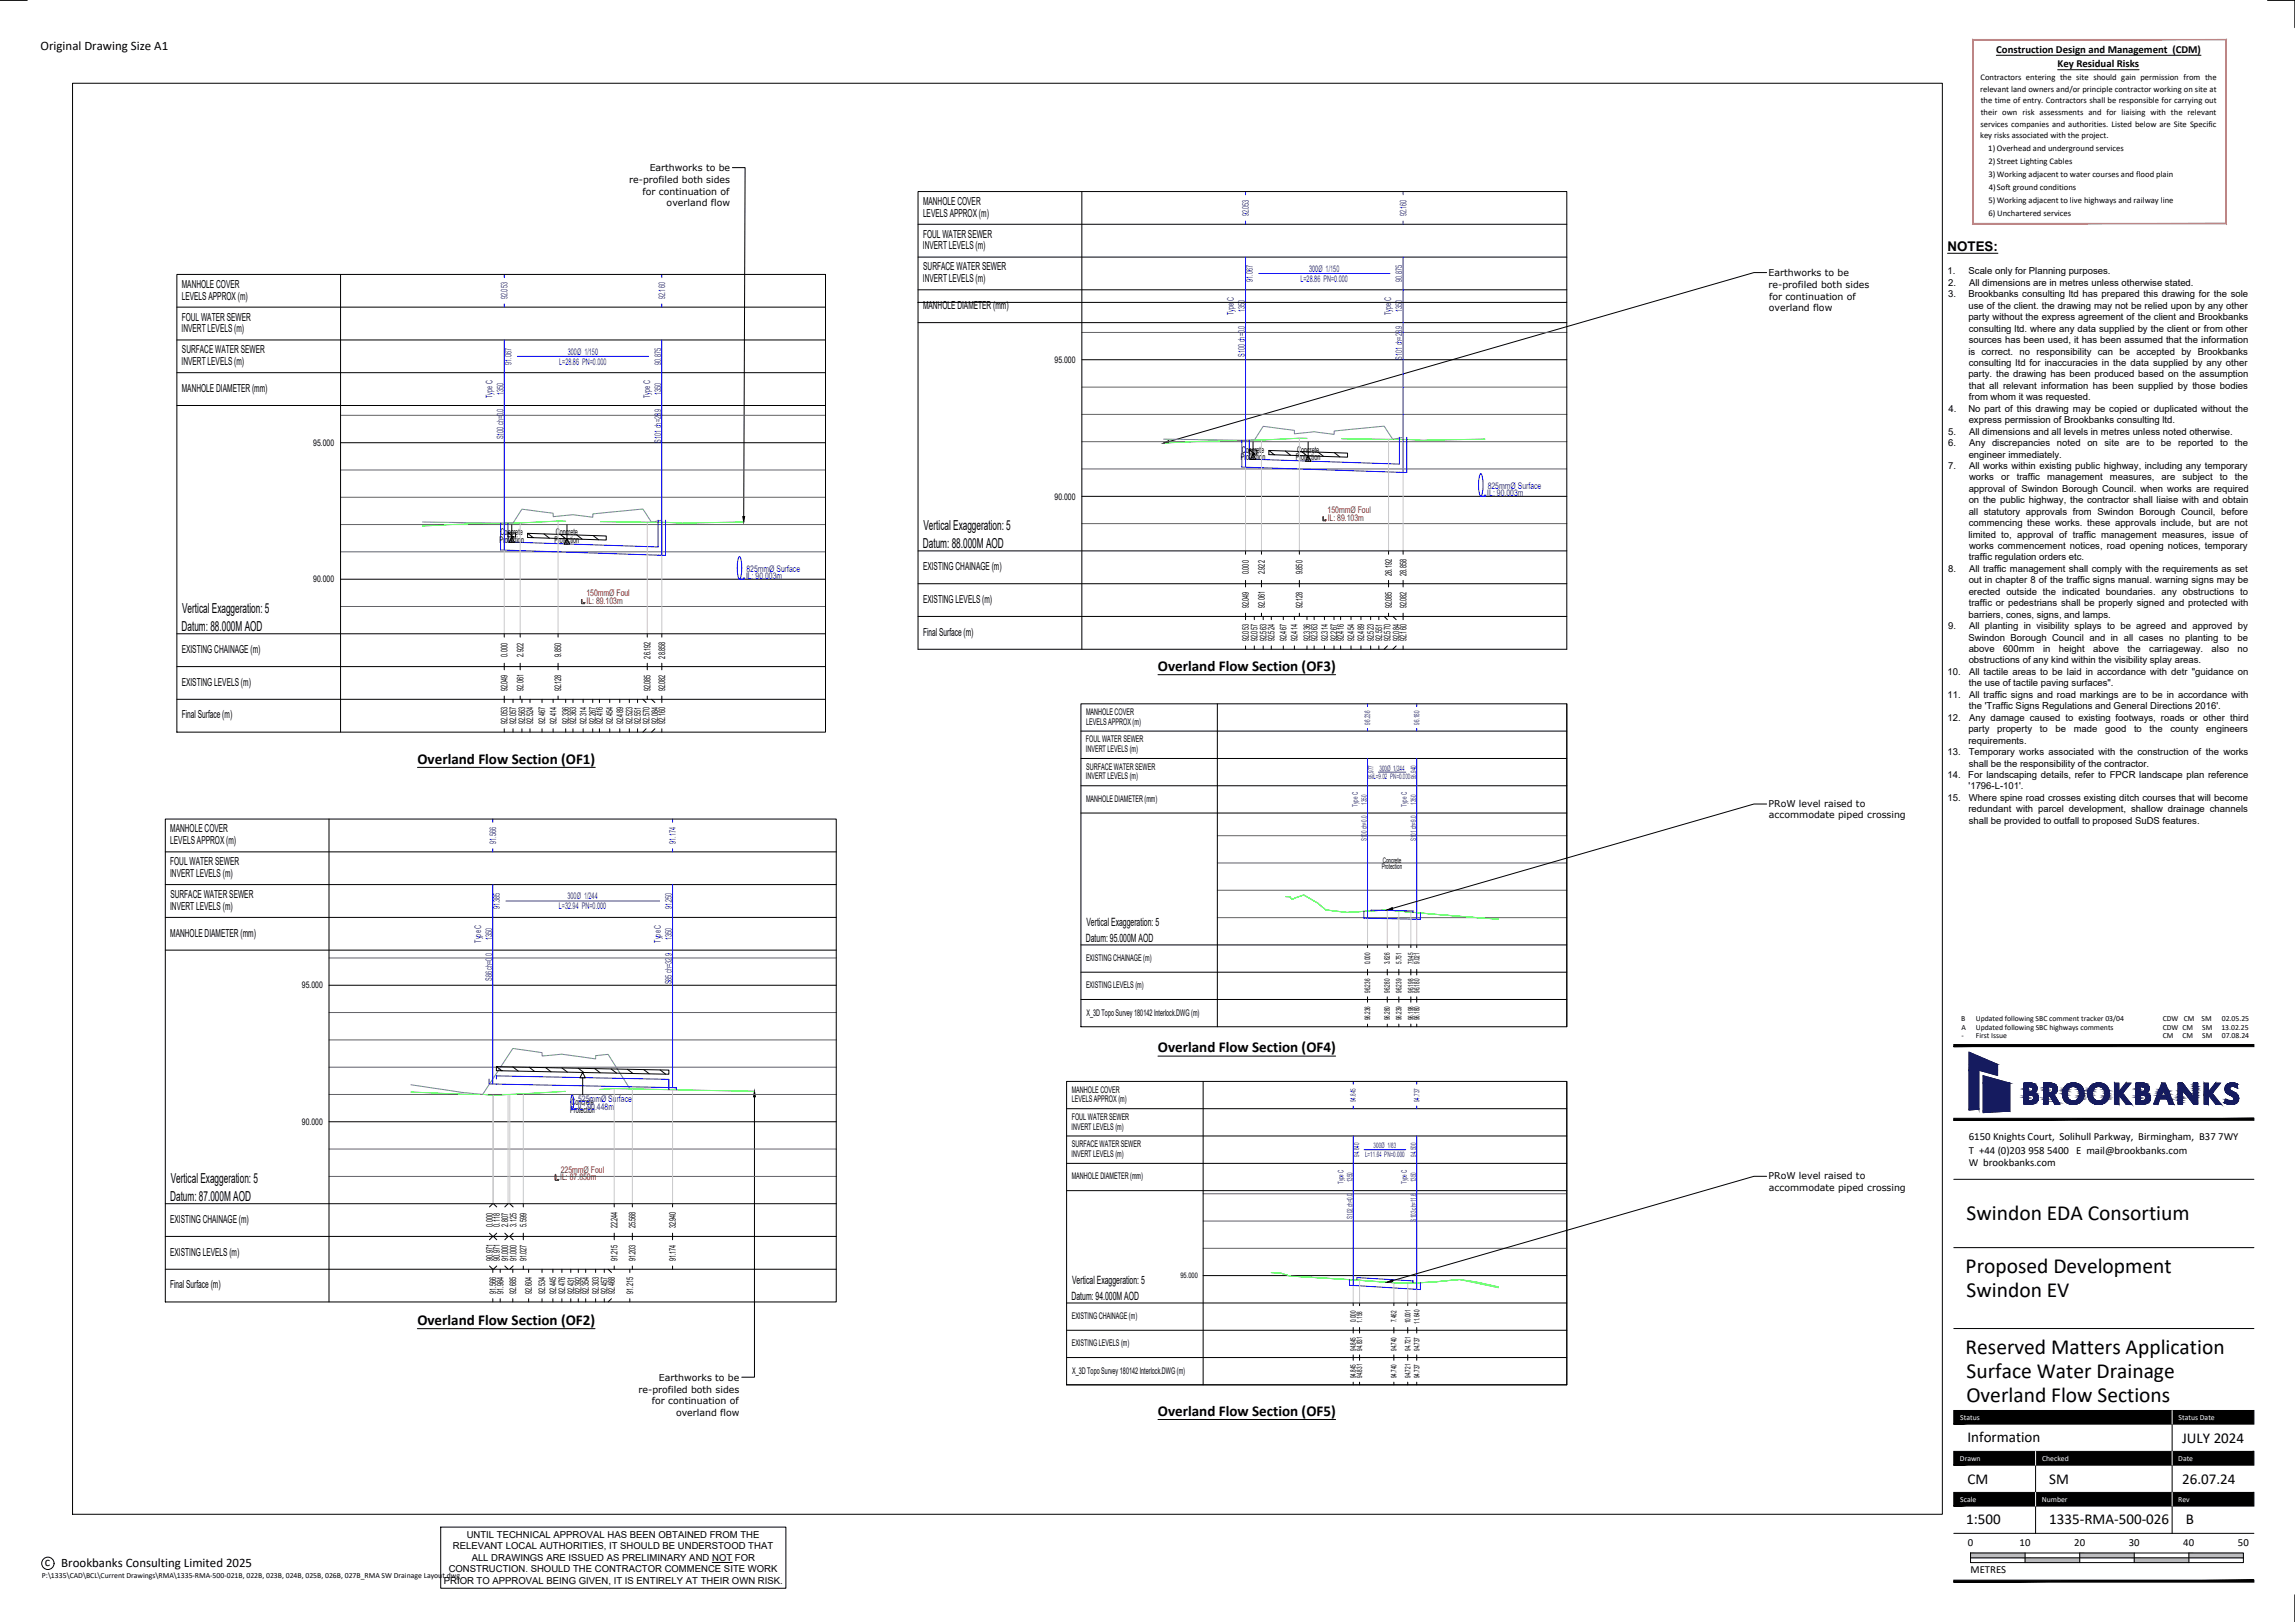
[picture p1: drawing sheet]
<svg xmlns="http://www.w3.org/2000/svg" width="841mm" height="594mm" viewBox="0 0 841 594" stroke-linecap="round" stroke-linejoin="round" font-family="sans-serif">
<defs><g id="words">
<g font-size="7.9">
<text x="720.7" y="447">Swindon EDA Consortium</text>
<text x="720.3" y="466.3">Proposed Development</text>
<text x="720.7" y="475">Swindon EV</text>
<text x="720.3" y="496">Reserved Matters Application</text>
<text x="720.7" y="504.7">Surface Water Drainage</text>
<text x="720.6" y="513.4">Overland Flow Sections</text>
</g>
<g font-size="5.5">
<text x="424.3" y="245.8">Overland Flow Section (OF3)</text>
<text x="153" y="279.7">Overland Flow Section (OF1)</text>
<text x="424.3" y="385.4">Overland Flow Section (OF4)</text>
<text x="153" y="485.3">Overland Flow Section (OF2)</text>
<text x="424.3" y="518.6">Overland Flow Section (OF5)</text>
<text x="721" y="528.3">Information</text>
<text x="799.7" y="528.4">JULY 2024</text>
<text x="721" y="543.4">CM</text>
<text x="751" y="543.4">SM</text>
<text x="799.7" y="543.4">26.07.24</text>
<text x="720.5" y="558.3">1:500</text>
<text x="751" y="558.3">1335-RMA-500-026</text>
<text x="801" y="558.3">B</text>
</g>
<g font-size="5">
<text x="338.4" y="194.1">Vertical Exaggeration: 5</text>
<text x="338.2" y="200.7">Datum: 88.000M AOD</text>
<text x="66.8" y="224.5">Vertical Exaggeration: 5</text>
<text x="66.5" y="231.1">Datum: 88.000M AOD</text>
<text x="62.6" y="433.2">Vertical Exaggeration: 5</text>
<text x="62.4" y="439.8">Datum: 87.000M AOD</text>
</g>
<text font-size="4.9" x="713.7" y="91.8">NOTES:</text>
<g font-size="4.7">
<text x="14.9" y="18.4">Original Drawing Size A1</text>
<text x="16.5" y="573.7">c</text>
<text x="22.4" y="573.9">Brookbanks Consulting Limited 2025</text>
</g>
<g font-size="4.2">
<text x="398.1" y="339.2">Vertical Exaggeration: 5</text>
<text x="397.9" y="345">Datum: 95.000M AOD</text>
<text x="392.9" y="470.3">Vertical Exaggeration: 5</text>
<text x="392.7" y="476.2">Datum: 94.000M AOD</text>
</g>
<g font-size="4">
<text x="338.2" y="75">MANHOLE COVER</text>
<text x="338.2" y="79.3">LEVELS APPROX (m)</text>
<text x="338.2" y="87.1">FOUL WATER SEWER</text>
<text x="338.2" y="91.4">INVERT LEVELS (m)</text>
<text x="338.3" y="99">SURFACE WATER SEWER</text>
<text x="66.6" y="105.4">MANHOLE COVER</text>
<text x="338.2" y="103.3">INVERT LEVELS (m)</text>
<text x="66.6" y="109.7">LEVELS APPROX (m)</text>
<text x="338.2" y="113.2">MANHOLE DIAMETER (mm)</text>
<text x="66.6" y="117.4">FOUL WATER SEWER</text>
<text x="66.5" y="121.7">INVERT LEVELS (m)</text>
<text x="66.7" y="129.4">SURFACE WATER SEWER</text>
<text x="66.5" y="133.7">INVERT LEVELS (m)</text>
<text x="66.6" y="143.6">MANHOLE DIAMETER (mm)</text>
<text x="338.2" y="208.8">EXISTING CHAINAGE (m)</text>
<text x="338.2" y="220.8">EXISTING LEVELS (m)</text>
<text x="338.2" y="232.8">Final Surface (m)</text>
<text x="66.6" y="239.2">EXISTING CHAINAGE (m)</text>
<text x="66.6" y="251.2">EXISTING LEVELS (m)</text>
<text x="66.6" y="263.2">Final Surface (m)</text>
<text x="62.4" y="304.9">MANHOLE COVER</text>
<text x="62.4" y="309.2">LEVELS APPROX (m)</text>
<text x="62.4" y="316.9">FOUL WATER SEWER</text>
<text x="62.4" y="321.2">INVERT LEVELS (m)</text>
<text x="62.4" y="328.9">SURFACE WATER SEWER</text>
<text x="62.4" y="333.2">INVERT LEVELS (m)</text>
<text x="62.4" y="343">MANHOLE DIAMETER (mm)</text>
<text x="62.4" y="447.9">EXISTING CHAINAGE (m)</text>
<text x="62.4" y="459.9">EXISTING LEVELS (m)</text>
<text x="62.4" y="471.9">Final Surface (m)</text>
</g>
<g font-size="3.9">
<text x="731.6" y="19.2">Construction Design and Management (CDM)</text>
<text x="754" y="24.5">Key Residual Risks</text>
<text x="721.5" y="417.5">6150 Knights Court, Solihull Parkway, Birmingham, B37 7WY</text>
<text x="721.5" y="422.6">T +44 (0)203 958 5400 E mail@brookbanks.com</text>
<text x="721.4" y="427">W brookbanks.com</text>
<text x="721.1" y="566.3">0</text>
<text x="740.1" y="566.3">10</text>
<text x="760.1" y="566.3">20</text>
<text x="780.1" y="566.3">30</text>
<text x="800.1" y="566.3">40</text>
<text x="820.1" y="566.3">50</text>
<text x="722.1" y="576.3">METRES</text>
</g>
<g font-size="3.5">
<text x="713.7" y="100.4">1.</text>
<text x="721.4" y="100.4">Scale only for Planning purposes.</text>
<text x="714" y="104.6">2.</text>
<text x="721.6" y="104.6">All dimensions are in metres unless otherwise stated.</text>
<text x="713.9" y="108.8">3.</text>
<text x="721.3" y="108.8">Brookbanks consulting ltd has prepared this drawing for the sole</text>
<text x="721.4" y="113">use of the client. the drawing may not be relied upon by any other</text>
<text x="721.3" y="117.2">party without the express agreement of the client and Brookbanks</text>
<text x="721.4" y="121.5">consulting ltd. where any data supplied by the client or from other</text>
<text x="721.4" y="125.7">sources has been used, it has been assumed that the information</text>
<text x="721.3" y="129.9">is correct. no responsibility can be accepted by Brookbanks</text>
<text x="721.4" y="134">consulting ltd for inaccuracies in the data supplied by any other</text>
<text x="721.3" y="138.2">party. the drawing has been produced based on the assumption</text>
<text x="721.5" y="142.4">that all relevant information has been supplied by those bodies</text>
<text x="721.5" y="146.6">from whom it was requested.</text>
<text x="714" y="150.8">4.</text>
<text x="721.3" y="150.8">No part of this drawing may be copied or duplicated without the</text>
<text x="721.4" y="155">express permission of Brookbanks consulting ltd.</text>
<text x="713.9" y="159.2">5.</text>
<text x="721.6" y="159.2">All dimensions and all levels in metres unless noted otherwise.</text>
<text x="714" y="163.4">6.</text>
<text x="721.4" y="167.6">engineer immediately.</text>
<text x="721.6" y="163.4">Any discrepancies noted on site are to be reported</text>
<text x="813.6" y="163.4">to the</text>
<text x="713.9" y="171.7">7.</text>
<text x="721.6" y="171.7">All works within existing public highway, including any temporary</text>
<text x="721.6" y="175.9">works</text>
<text x="733.3" y="175.9">or</text>
<text x="739.1" y="175.9">traffic</text>
<text x="750.2" y="175.9">management</text>
<text x="773.2" y="175.9">measures,</text>
<text x="792.1" y="175.9">are</text>
<text x="799.8" y="175.9">subject</text>
<text x="813.5" y="175.9">to</text>
<text x="819" y="175.9">the</text>
<text x="721.4" y="180.1">approval of Swindon Borough Council. when works are required</text>
<text x="721.4" y="184.3">on the public highway, the contractor shall liaise with and obtain</text>
<text x="721.4" y="188.5">all statutory approvals from Swindon Borough Council, before</text>
<text x="721.4" y="196.9">limited to, approval of traffic management measures, issue of</text>
<text x="721.4" y="192.7">commencing these works. these approvals include, but are not</text>
<text x="721.6" y="201.1">works commencement notices, road opening notices, temporary</text>
<text x="713.9" y="209.5">8.</text>
<text x="721.5" y="205.2">traffic regulation orders etc.</text>
<text x="721.6" y="209.5">All traffic management shall comply with the requirements as set</text>
<text x="721.4" y="213.7">out in chapter 8 of the traffic signs manual. warning signs may be</text>
<text x="721.4" y="217.9">erected outside the indicated boundaries. any obstructions to</text>
<text x="721.4" y="226.2">barriers, cones, signs, and lamps.</text>
<text x="721.5" y="222.1">traffic or pedestrians shall be properly signed and protected with</text>
<text x="713.9" y="230.4">9.</text>
<text x="721.6" y="230.4">All planting in visibility splays to be agreed and approved by</text>
<text x="721.4" y="234.6">Swindon Borough Council and in all cases no planting to be</text>
<text x="721.4" y="238.8">above</text>
<text x="734" y="238.8">600mm</text>
<text x="748.7" y="238.8">in</text>
<text x="754.5" y="238.8">height</text>
<text x="767.1" y="238.8">above</text>
<text x="779.7" y="238.8">the</text>
<text x="787.6" y="238.8">carriageway.</text>
<text x="810.5" y="238.8">also</text>
<text x="819.9" y="238.8">no</text>
<text x="721.4" y="243">obstructions of any kind within the visibility splay areas.</text>
<text x="713.7" y="247.2">10.</text>
<text x="721.5" y="251.4">the use of tactile paving surfaces&quot;.</text>
<text x="721.6" y="247.2">All tactile areas to be laid in accordance with detr &quot;guidance on</text>
<text x="713.7" y="255.6">11.</text>
<text x="721.6" y="255.6">All traffic signs and road markings are to be in accordance with</text>
<text x="721.5" y="259.8">the 'Traffic Signs Regulations and General Directions 2016'.</text>
<text x="713.7" y="264">12.</text>
<text x="721.3" y="268.2">party</text>
<text x="721.6" y="264">Any damage caused to existing footways, roads or other third</text>
<text x="731.9" y="268.2">property</text>
<text x="747.5" y="268.2">to</text>
<text x="753.2" y="268.2">be</text>
<text x="759.9" y="268.2">made</text>
<text x="771.4" y="268.2">good</text>
<text x="782" y="268.2">to</text>
<text x="787.7" y="268.2">the</text>
<text x="795.4" y="268.2">county</text>
<text x="808.5" y="268.2">engineers</text>
<text x="721.4" y="272.3">requirements.</text>
<text x="713.7" y="276.5">13.</text>
<text x="721.4" y="280.8">shall be the responsibility of the contractor.</text>
<text x="721.5" y="276.5">Temporary works associated with the construction of the works</text>
<text x="713.7" y="285">14.</text>
<text x="721.3" y="285">For landscaping details, refer to FPCR landscape plan reference</text>
<text x="713.7" y="293.3">15.</text>
<text x="721.4" y="289.2">'1796-L-101'.</text>
<text x="721.5" y="293.3">Where spine road crosses existing ditch courses that will become</text>
<text x="721.4" y="297.5">redundant with parcel development, shallow drainage channels</text>
<text x="721.4" y="301.7">shall be provided to outfall to proposed SuDS features.</text>
<text x="171" y="563.1">UNTIL TECHNICAL APPROVAL HAS BEEN OBTAINED FROM THE</text>
<text x="165.9" y="567.3">RELEVANT LOCAL AUTHORITIES, IT SHOULD BE UNDERSTOOD THAT</text>
<text x="164.4" y="575.7">CONSTRUCTION. SHOULD THE CONTRACTOR COMMENCE SITE WORK</text>
<text x="172.8" y="571.6">ALL DRAWINGS ARE ISSUED AS PRELIMINARY AND NOT FOR</text>
<text x="162.6" y="580">PRIOR TO APPROVAL BEING GIVEN, IT IS ENTIRELY AT THEIR OWN RISK.</text>
</g>
<g font-size="3.4">
<text x="238.1" y="62.8">Earthworks to be</text>
<text x="230.6" y="67">re-profiled both sides</text>
<text x="235.5" y="71.3">for continuation of</text>
<text x="244.3" y="75.6">overland flow</text>
<text x="648.1" y="101.2">Earthworks to be</text>
<text x="648.1" y="105.5">re-profiled both sides</text>
<text x="648.3" y="109.8">for continuation of</text>
<text x="648.3" y="114.1">overland flow</text>
<text x="386.5" y="132.9">95.000</text>
<text x="114.8" y="163.3">95.000</text>
<text x="455.1" y="165.7">Concrete</text>
<text x="475.3" y="165.7">Concrete</text>
<text x="454.7" y="168.6">Protection</text>
<text x="474.9" y="168.6">Protection</text>
<text x="386.5" y="183">90.000</text>
<text x="183.5" y="196.1">Concrete</text>
<text x="203.7" y="196.1">Concrete</text>
<text x="183" y="199">Protection</text>
<text x="203.2" y="199">Protection</text>
<text x="114.8" y="213.3">90.000</text>
<text x="457.6" y="210.3" transform="rotate(-90 457.6 210.3)">0.000</text>
<text x="463.5" y="210.3" transform="rotate(-90 463.5 210.3)">2.922</text>
<text x="477.4" y="210.3" transform="rotate(-90 477.4 210.3)">9.850</text>
<text x="510" y="210.8" transform="rotate(-90 510 210.8)">26.192</text>
<text x="515.4" y="210.8" transform="rotate(-90 515.4 210.8)">28.858</text>
<text x="457.6" y="222.9" transform="rotate(-90 457.6 222.9)">92.049</text>
<text x="463.5" y="222.7" transform="rotate(-90 463.5 222.7)">92.061</text>
<text x="477.4" y="222.9" transform="rotate(-90 477.4 222.9)">92.128</text>
<text x="510" y="222.9" transform="rotate(-90 510 222.9)">92.085</text>
<text x="515.4" y="222.9" transform="rotate(-90 515.4 222.9)">92.082</text>
<text x="457.6" y="234.8" transform="rotate(-90 457.6 234.8)">92.053</text>
<text x="460.8" y="234.8" transform="rotate(-90 460.8 234.8)">92.057</text>
<text x="464.1" y="234.8" transform="rotate(-90 464.1 234.8)">92.563</text>
<text x="467.1" y="234.8" transform="rotate(-90 467.1 234.8)">92.524</text>
<text x="471.5" y="234.8" transform="rotate(-90 471.5 234.8)">92.467</text>
<text x="475.5" y="234.8" transform="rotate(-90 475.5 234.8)">92.414</text>
<text x="480.1" y="234.8" transform="rotate(-90 480.1 234.8)">92.336</text>
<text x="482.8" y="234.8" transform="rotate(-90 482.8 234.8)">92.363</text>
<text x="486.5" y="234.8" transform="rotate(-90 486.5 234.8)">92.314</text>
<text x="490.1" y="234.8" transform="rotate(-90 490.1 234.8)">92.267</text>
<text x="492.5" y="234.8" transform="rotate(-90 492.5 234.8)">92.416</text>
<text x="496.3" y="234.8" transform="rotate(-90 496.3 234.8)">92.454</text>
<text x="499.9" y="234.8" transform="rotate(-90 499.9 234.8)">92.489</text>
<text x="503.5" y="234.8" transform="rotate(-90 503.5 234.8)">92.523</text>
<text x="506.5" y="234.7" transform="rotate(-90 506.5 234.7)">92.551</text>
<text x="509.6" y="234.8" transform="rotate(-90 509.6 234.8)">92.570</text>
<text x="512.8" y="234.8" transform="rotate(-90 512.8 234.8)">92.084</text>
<text x="515.4" y="234.8" transform="rotate(-90 515.4 234.8)">92.160</text>
<text x="186" y="240.6" transform="rotate(-90 186 240.6)">0.000</text>
<text x="191.8" y="240.6" transform="rotate(-90 191.8 240.6)">2.922</text>
<text x="205.7" y="240.6" transform="rotate(-90 205.7 240.6)">9.850</text>
<text x="238.4" y="241.2" transform="rotate(-90 238.4 241.2)">26.192</text>
<text x="243.7" y="241.2" transform="rotate(-90 243.7 241.2)">28.858</text>
<text x="186" y="253.2" transform="rotate(-90 186 253.2)">92.049</text>
<text x="191.8" y="253.1" transform="rotate(-90 191.8 253.1)">92.061</text>
<text x="205.7" y="253.2" transform="rotate(-90 205.7 253.2)">92.128</text>
<text x="238.4" y="253.2" transform="rotate(-90 238.4 253.2)">92.085</text>
<text x="243.7" y="253.2" transform="rotate(-90 243.7 253.2)">92.082</text>
<text x="398" y="261.8">MANHOLE COVER</text>
<text x="186" y="265.2" transform="rotate(-90 186 265.2)">92.053</text>
<text x="189.2" y="265.2" transform="rotate(-90 189.2 265.2)">92.057</text>
<text x="192.4" y="265.2" transform="rotate(-90 192.4 265.2)">92.563</text>
<text x="195.4" y="265.2" transform="rotate(-90 195.4 265.2)">92.524</text>
<text x="199.8" y="265.2" transform="rotate(-90 199.8 265.2)">92.467</text>
<text x="203.9" y="265.2" transform="rotate(-90 203.9 265.2)">92.414</text>
<text x="208.5" y="265.2" transform="rotate(-90 208.5 265.2)">92.336</text>
<text x="211.2" y="265.2" transform="rotate(-90 211.2 265.2)">92.363</text>
<text x="214.9" y="265.2" transform="rotate(-90 214.9 265.2)">92.314</text>
<text x="218.4" y="265.2" transform="rotate(-90 218.4 265.2)">92.267</text>
<text x="220.9" y="265.2" transform="rotate(-90 220.9 265.2)">92.416</text>
<text x="224.6" y="265.2" transform="rotate(-90 224.6 265.2)">92.454</text>
<text x="228.3" y="265.2" transform="rotate(-90 228.3 265.2)">92.489</text>
<text x="231.8" y="265.2" transform="rotate(-90 231.8 265.2)">92.523</text>
<text x="234.8" y="265.1" transform="rotate(-90 234.8 265.1)">92.551</text>
<text x="238" y="265.2" transform="rotate(-90 238 265.2)">92.570</text>
<text x="241.2" y="265.2" transform="rotate(-90 241.2 265.2)">92.084</text>
<text x="243.7" y="265.2" transform="rotate(-90 243.7 265.2)">92.160</text>
<text x="398" y="265.4">LEVELS APPROX (m)</text>
<text x="397.9" y="271.9">FOUL WATER SEWER</text>
<text x="397.9" y="275.4">INVERT LEVELS (m)</text>
<text x="398" y="281.9">SURFACE WATER SEWER</text>
<text x="397.9" y="285.5">INVERT LEVELS (m)</text>
<text x="398" y="293.6">MANHOLE DIAMETER (mm)</text>
<text x="648.1" y="295.5">PRoW level raised to</text>
<text x="648.3" y="299.8">accommodate piped crossing</text>
<text x="398" y="351.9">EXISTING CHAINAGE (m)</text>
<text x="110.6" y="362">95.000</text>
<text x="398" y="362">EXISTING LEVELS (m)</text>
<text x="398.1" y="372">X_3D Topo Survey 180142 Interlock.DWG (m)</text>
<text x="392.7" y="400.1">MANHOLE COVER</text>
<text x="209" y="407.7">Protection</text>
<text x="209.4" y="404.8">Concrete</text>
<text x="392.7" y="403.7">LEVELS APPROX (m)</text>
<text x="110.6" y="412">90.000</text>
<text x="392.7" y="413.7">INVERT LEVELS (m)</text>
<text x="392.7" y="410.1">FOUL WATER SEWER</text>
<text x="392.7" y="423.7">INVERT LEVELS (m)</text>
<text x="392.8" y="420.2">SURFACE WATER SEWER</text>
<text x="392.7" y="431.9">MANHOLE DIAMETER (mm)</text>
<text x="648.1" y="431.9">PRoW level raised to</text>
<text x="648.3" y="436.1">accommodate piped crossing</text>
<text x="180.6" y="449.4" transform="rotate(-90 180.6 449.4)">0.000</text>
<text x="183.2" y="449.4" transform="rotate(-90 183.2 449.4)">0.118</text>
<text x="186.2" y="449.4" transform="rotate(-90 186.2 449.4)">2.807</text>
<text x="189.2" y="449.4" transform="rotate(-90 189.2 449.4)">3.125</text>
<text x="193" y="449.4" transform="rotate(-90 193 449.4)">5.599</text>
<text x="226.3" y="449.9" transform="rotate(-90 226.3 449.9)">22.244</text>
<text x="232.9" y="449.9" transform="rotate(-90 232.9 449.9)">25.568</text>
<text x="247.6" y="449.9" transform="rotate(-90 247.6 449.9)">32.940</text>
<text x="180.6" y="461.8" transform="rotate(-90 180.6 461.8)">90.971</text>
<text x="183.2" y="461.8" transform="rotate(-90 183.2 461.8)">90.971</text>
<text x="186.2" y="462" transform="rotate(-90 186.2 462)">91.000</text>
<text x="189.2" y="462" transform="rotate(-90 189.2 462)">91.000</text>
<text x="193" y="462" transform="rotate(-90 193 462)">91.027</text>
<text x="226.3" y="462" transform="rotate(-90 226.3 462)">91.215</text>
<text x="232.9" y="462" transform="rotate(-90 232.9 462)">91.203</text>
<text x="247.6" y="462" transform="rotate(-90 247.6 462)">91.174</text>
<text x="181.8" y="473.9" transform="rotate(-90 181.8 473.9)">91.566</text>
<text x="184.5" y="473.9" transform="rotate(-90 184.5 473.9)">91.984</text>
<text x="189.1" y="473.9" transform="rotate(-90 189.1 473.9)">92.685</text>
<text x="194.9" y="473.9" transform="rotate(-90 194.9 473.9)">92.604</text>
<text x="199.8" y="473.9" transform="rotate(-90 199.8 473.9)">92.534</text>
<text x="203.8" y="473.9" transform="rotate(-90 203.8 473.9)">92.445</text>
<text x="207.1" y="473.9" transform="rotate(-90 207.1 473.9)">92.476</text>
<text x="210.4" y="473.8" transform="rotate(-90 210.4 473.8)">92.431</text>
<text x="213.1" y="473.9" transform="rotate(-90 213.1 473.9)">92.392</text>
<text x="215.8" y="473.9" transform="rotate(-90 215.8 473.9)">92.354</text>
<text x="219.5" y="473.9" transform="rotate(-90 219.5 473.9)">92.303</text>
<text x="222.6" y="473.9" transform="rotate(-90 222.6 473.9)">92.457</text>
<text x="225.3" y="473.9" transform="rotate(-90 225.3 473.9)">92.468</text>
<text x="232" y="473.9" transform="rotate(-90 232 473.9)">91.215</text>
<text x="392.7" y="483.1">EXISTING CHAINAGE (m)</text>
<text x="392.7" y="493.1">EXISTING LEVELS (m)</text>
<text x="392.9" y="503.1">X_3D Topo Survey 180142 Interlock.DWG (m)</text>
<text x="241.5" y="505.8">Earthworks to be</text>
<text x="234" y="510">re-profiled both sides</text>
<text x="238.9" y="514.3">for continuation of</text>
<text x="247.7" y="518.6">overland flow</text>
</g>
<g font-size="3.4" fill="#1414ff">
<text x="457.6" y="79.2" transform="rotate(-90 457.6 79.2)">92.053</text>
<text x="515.4" y="79.2" transform="rotate(-90 515.4 79.2)">92.160</text>
<text x="479.8" y="99.6">300Ø 1/150</text>
<text x="459.1" y="103.2" transform="rotate(-90 459.1 103.2)">91.067</text>
<text x="476.5" y="103.1">L=28.86 PN=0.000</text>
<text x="513.9" y="103.2" transform="rotate(-90 513.9 103.2)">90.875</text>
<text x="186" y="109.6" transform="rotate(-90 186 109.6)">92.053</text>
<text x="243.7" y="109.6" transform="rotate(-90 243.7 109.6)">92.160</text>
<text x="452.1" y="115.4" transform="rotate(-90 452.1 115.4)">Type C</text>
<text x="456.2" y="114.4" transform="rotate(-90 456.2 114.4)">1350</text>
<text x="509.9" y="115.4" transform="rotate(-90 509.9 115.4)">Type C</text>
<text x="513.9" y="114.4" transform="rotate(-90 513.9 114.4)">1350</text>
<text x="208.1" y="130">300Ø 1/150</text>
<text x="456.2" y="130.6" transform="rotate(-90 456.2 130.6)">S100 ch=0.0</text>
<text x="513.9" y="131.8" transform="rotate(-90 513.9 131.8)">S101 ch=28.9</text>
<text x="187.5" y="133.6" transform="rotate(-90 187.5 133.6)">91.067</text>
<text x="204.9" y="133.5">L=28.86 PN=0.000</text>
<text x="242.2" y="133.6" transform="rotate(-90 242.2 133.6)">90.875</text>
<text x="180.5" y="145.7" transform="rotate(-90 180.5 145.7)">Type C</text>
<text x="184.5" y="144.8" transform="rotate(-90 184.5 144.8)">1350</text>
<text x="238.2" y="145.7" transform="rotate(-90 238.2 145.7)">Type C</text>
<text x="242.2" y="144.8" transform="rotate(-90 242.2 144.8)">1350</text>
<text x="184.5" y="161" transform="rotate(-90 184.5 161)">S100 ch=0.0</text>
<text x="242.2" y="162.1" transform="rotate(-90 242.2 162.1)">S101 ch=28.9</text>
<text x="545.2" y="179">825mmØ Surface</text>
<text x="545" y="181.7">IL: 90.003m</text>
<text x="273.5" y="209.4">825mmØ Surface</text>
<text x="273.4" y="212.1">IL: 90.003m</text>
<text x="181.8" y="309.1" transform="rotate(-90 181.8 309.1)">91.566</text>
<text x="247.6" y="309.1" transform="rotate(-90 247.6 309.1)">91.174</text>
<text x="208" y="329.5">300Ø 1/244</text>
<text x="183.2" y="333.1" transform="rotate(-90 183.2 333.1)">91.385</text>
<text x="204.8" y="333">L=32.94 PN=0.000</text>
<text x="246.2" y="333.1" transform="rotate(-90 246.2 333.1)">91.250</text>
<text x="176.3" y="345.2" transform="rotate(-90 176.3 345.2)">Type C</text>
<text x="180.3" y="344.3" transform="rotate(-90 180.3 344.3)">1350</text>
<text x="242.1" y="345.2" transform="rotate(-90 242.1 345.2)">Type C</text>
<text x="246.2" y="344.3" transform="rotate(-90 246.2 344.3)">1350</text>
<text x="180.3" y="359.3" transform="rotate(-90 180.3 359.3)">S86 ch=0.0</text>
<text x="246.2" y="360.5" transform="rotate(-90 246.2 360.5)">S85 ch=32.9</text>
<text x="211.8" y="406.4">IL: 90.448m</text>
<text x="211.9" y="403.7">525mmØ Surface</text>
</g>
<g font-size="3.4" fill="#804000">
<text x="486.5" y="188">150mmØ Foul</text>
<text x="486.5" y="190.7">IL: 89.103m</text>
<text x="214.9" y="218.4">150mmØ Foul</text>
<text x="214.9" y="221.1">IL: 89.103m</text>
<text x="205.5" y="429.6">225mmØ Foul</text>
<text x="205.3" y="432.3">IL: 87.850m</text>
</g>
<g font-size="3.2">
<text x="725.8" y="29.3">Contractors entering the site should gain permission from the</text>
<text x="725.6" y="33.6">relevant land owners and/or principle contractor working on site at</text>
<text x="725.8" y="37.9">the time of entry. Contractors shall be responsible for carrying out</text>
<text x="725.8" y="46.4">services companies and authorities. Listed below are Site Specific</text>
<text x="725.8" y="42.1">their own risk assessments and for liaising with the relevant</text>
<text x="725.6" y="50.6">key risks associated with the project.</text>
<text x="728.6" y="55.3">1) Overhead and underground services</text>
<text x="728.7" y="60.1">2)Street Lighting Cables</text>
<text x="728.7" y="64.9">3) Working adjacent to water courses and flood plain</text>
<text x="728.8" y="69.7">4)Soft ground conditions</text>
<text x="728.7" y="74.4">5) Working adjacent to live highways and railway line</text>
<text x="728.7" y="79.2">6) Unchartered services</text>
</g>
<g font-size="2.8" fill="#1414ff">
<text x="502.1" y="265.4" transform="rotate(-90 502.1 265.4)">96.236</text>
<text x="520.1" y="265.4" transform="rotate(-90 520.1 265.4)">96.180</text>
<text x="503.3" y="285.3">L=9.02 PN=0.000</text>
<text x="503.3" y="285.3" transform="rotate(-90 503.3 285.3)">95.977</text>
<text x="505.5" y="282.3">300Ø 1/244</text>
<text x="518.9" y="285.3" transform="rotate(-90 518.9 285.3)">95.940</text>
<text x="497.5" y="295.5" transform="rotate(-90 497.5 295.5)">Type C</text>
<text x="500.9" y="294.7" transform="rotate(-90 500.9 294.7)">1350</text>
<text x="515.6" y="295.5" transform="rotate(-90 515.6 295.5)">Type C</text>
<text x="518.9" y="294.7" transform="rotate(-90 518.9 294.7)">1350</text>
<text x="500.9" y="308.2" transform="rotate(-90 500.9 308.2)">S100 ch=0.0</text>
<text x="518.9" y="308.2" transform="rotate(-90 518.9 308.2)">S101 ch=9.0</text>
<text x="496.9" y="403.7" transform="rotate(-90 496.9 403.7)">94.845</text>
<text x="520.1" y="403.7" transform="rotate(-90 520.1 403.7)">94.737</text>
<text x="498.1" y="423.6" transform="rotate(-90 498.1 423.6)">94.640</text>
<text x="500.3" y="423.6">L=11.64 PN=0.000</text>
<text x="503.4" y="420.6">300Ø 1/83</text>
<text x="518.9" y="423.6" transform="rotate(-90 518.9 423.6)">94.500</text>
<text x="492.3" y="433.8" transform="rotate(-90 492.3 433.8)">Type C</text>
<text x="495.6" y="433" transform="rotate(-90 495.6 433)">1350</text>
<text x="515.6" y="433.8" transform="rotate(-90 515.6 433.8)">Type C</text>
<text x="518.9" y="433" transform="rotate(-90 518.9 433)">1350</text>
<text x="495.6" y="446.5" transform="rotate(-90 495.6 446.5)">S102 ch=0.0</text>
<text x="518.9" y="447.4" transform="rotate(-90 518.9 447.4)">S103 ch=11.6</text>
</g>
<g font-size="2.8">
<text x="506.7" y="316">Concrete</text>
<text x="506.3" y="318.4">Protection</text>
<text x="502.1" y="353.2" transform="rotate(-90 502.1 353.2)">0.000</text>
<text x="509.4" y="353.2" transform="rotate(-90 509.4 353.2)">3.626</text>
<text x="513.6" y="353.1" transform="rotate(-90 513.6 353.1)">5.751</text>
<text x="518" y="353.2" transform="rotate(-90 518 353.2)">7.945</text>
<text x="520.1" y="353.1" transform="rotate(-90 520.1 353.1)">9.021</text>
<text x="502.1" y="363.7" transform="rotate(-90 502.1 363.7)">96.236</text>
<text x="509.4" y="363.7" transform="rotate(-90 509.4 363.7)">96.280</text>
<text x="513.6" y="363.7" transform="rotate(-90 513.6 363.7)">96.239</text>
<text x="518" y="363.7" transform="rotate(-90 518 363.7)">96.198</text>
<text x="520.1" y="363.7" transform="rotate(-90 520.1 363.7)">96.180</text>
<text x="502.1" y="373.6" transform="rotate(-90 502.1 373.6)">96.236</text>
<text x="509.4" y="373.6" transform="rotate(-90 509.4 373.6)">96.280</text>
<text x="513.6" y="373.6" transform="rotate(-90 513.6 373.6)">96.239</text>
<text x="518" y="373.6" transform="rotate(-90 518 373.6)">96.198</text>
<text x="520.1" y="373.6" transform="rotate(-90 520.1 373.6)">96.180</text>
<text x="718.7" y="374.1">B</text>
<text x="718.9" y="377.2">A</text>
<text x="724" y="374.1">Updated following SBC comment tracker 03/04</text>
<text x="724.1" y="377.2">Updated following SBC highways comments</text>
<text x="792.6" y="374.1">CDW CM</text>
<text x="792.6" y="377.2">CDW CM</text>
<text x="806.8" y="374.1">SM</text>
<text x="807" y="377.2">SM</text>
<text x="814" y="377.2">13.02.25</text>
<text x="814.2" y="374.1">02.05.25</text>
<text x="718.8" y="380.3">-</text>
<text x="724.1" y="380.3">First Issue</text>
<text x="792.6" y="380.3">CM</text>
<text x="799.8" y="380.3">CM</text>
<text x="807" y="380.3">SM</text>
<text x="814.2" y="380.3">07.08.24</text>
<text x="432.6" y="468.2">95.000</text>
<text x="496.9" y="484.3" transform="rotate(-90 496.9 484.3)">0.000</text>
<text x="499.2" y="484.4" transform="rotate(-90 499.2 484.4)">1.158</text>
<text x="511.8" y="484.3" transform="rotate(-90 511.8 484.3)">7.462</text>
<text x="516.9" y="484.7" transform="rotate(-90 516.9 484.7)">10.001</text>
<text x="520.1" y="484.9" transform="rotate(-90 520.1 484.9)">11.640</text>
<text x="496.9" y="494.8" transform="rotate(-90 496.9 494.8)">94.845</text>
<text x="499.2" y="494.7" transform="rotate(-90 499.2 494.7)">94.831</text>
<text x="511.8" y="494.8" transform="rotate(-90 511.8 494.8)">94.740</text>
<text x="516.9" y="494.7" transform="rotate(-90 516.9 494.7)">94.721</text>
<text x="520.1" y="494.8" transform="rotate(-90 520.1 494.8)">94.737</text>
<text x="496.9" y="504.8" transform="rotate(-90 496.9 504.8)">94.845</text>
<text x="499.2" y="504.7" transform="rotate(-90 499.2 504.7)">94.831</text>
<text x="511.8" y="504.8" transform="rotate(-90 511.8 504.8)">94.740</text>
<text x="516.9" y="504.7" transform="rotate(-90 516.9 504.7)">94.721</text>
<text x="520.1" y="504.8" transform="rotate(-90 520.1 504.8)">94.737</text>
<text x="15.4" y="577.9">P:\1335\CAD\BCL\Current Drawings\RMA\1335-RMA-500-021B, 022B, 023B, 024B, 025B, 026B, 027B_RMA SW Drainage Layout.dwg</text>
</g>
<g font-size="2.8" fill="#fafafa">
<text x="718.4" y="520">Status</text>
<text x="798.4" y="520">Status Date</text>
<text x="718.2" y="535">Drawn</text>
<text x="748.3" y="535.1">Checked</text>
<text x="798.2" y="535">Date</text>
<text x="718.4" y="550.1">Scale</text>
<text x="748.2" y="550.1">Number</text>
<text x="798.2" y="550">Rev</text>
</g>
</g></defs>
<!-- layer: 35 Text -->
<g fill="#fff" stroke="#fff" stroke-width=".37">
<path d="M230.1 501.9v18.1l42-18.1zM230.1 520l42-18.1v18.1z"/>
<path d="M226.7 58.9v18l41.9-18zM226.7 76.9l41.9-18v18z"/>
<path d="M647.1 97.3v18.1l42-18.1zM647.1 115.4l42-18.1v18.1z"/>
<path d="M647.1 291.6v10.1l52.5-10.1zM647.1 301.7l52.5-10.1v10.1z"/>
<path d="M647.1 428v10.1l52.5-10.1zM647.1 438.1l52.5-10.1v10.1z"/>
</g>
<path d="M426.4 162.3l1.9-.9 .2 .6zM272.2 189.2h.7l-.4 2zM508.4 333.3l1.8-.9 .2 .7zM276.5 399.7l.3 2h-.7zM508.4 469.6l1.8-.8 .2 .6z" fill="#000" stroke="#000" stroke-width=".37"/>
<path d="M268.4 61.4h4.6l-.5 127.8M647.4 99.8h-4.7l-214.3 61.9M647.4 294.5h-4.7l-132.4 38.2M276.5 401.7v102.7h-4.7M647.4 430.8h-4.7l-132.4 38.3" fill="none" stroke="#000" stroke-width=".37"/>
<!-- layer: Box -->
<g fill="none" stroke="#646464" stroke-width=".37">
<path d="M396.5 121.8h177.7M124.8 152.1h177.7M396.5 151.8h177.7M396.5 141.8h177.7M124.8 172.1h177.7M396.5 171.8h177.7M396.5 161.8h177.7M124.8 192.1h177.7M124.8 182.1h177.7M396.5 191.8h177.7M124.8 202.1h177.7M124.8 222.1h177.7"/>
<path d="M446.1 316.1h128.1M446.1 306.1h128.1M446.1 336.1h128.1M446.1 326.1h128.1M120.6 350.9h185.9M120.6 370.9h185.9M120.6 390.9h185.9M120.6 380.9h185.9M120.6 400.9h185.9M120.6 430.9h185.9M120.6 420.8h185.9M440.9 437.2h133.3"/>
<path d="M440.9 457.2h133.3M440.9 447.2h133.3"/>
</g>
<g fill="none" stroke="#000" stroke-width=".37">
<path d="M396.5 70.2v167.6M336.4 94.2h237.8M336.4 82.1h237.8M64.8 100.5h237.7v167.7h-237.7zM64.8 112.5h237.7M124.8 100.5v167.7M336.4 110.8h237.8v-40.6h-237.8v167.6M336.4 118.2h237.8M336.4 106.1h237.8M64.8 136.5h237.7M64.8 124.5h237.7M396.5 131.8h177.7"/>
<path d="M64.8 148.5h237.7M124.8 162.2h177.7M396.5 181.8h177.7M124.8 212.1h177.7M336.4 201.8h237.8M336.4 213.8h237.8M456.4 201.8v1.2M456.4 212.6v2.4M462.3 201.8v1.2M462.3 212.6v2.4M476.2 201.8v1.2M476.2 212.6v2.4"/>
<path d="M508.8 201.8v1.2M508.8 212.6v2.4M514.2 201.8v1.2M514.2 212.6v2.4M64.8 232.1h237.7M184.8 232.1v1.3M190.6 232.1v1.3M204.5 232.1v1.3M237.2 232.1v1.3M242.5 232.1v1.3M336.4 225.8h237.8M456.4 224.6v2.4"/>
<path d="M456.4 236.6v1.2M459.7 225.8v1.2M459.7 236.6v1.2M462.3 224.6v1.2M462.9 225.8v1.2M462.9 236.6v1.2M465.9 225.8v1.2M465.9 236.6v1.2M470.3 225.8v1.2M470.3 236.6v1.2M474.3 225.8v1.2M474.3 236.6v1.2"/>
<path d="M476.2 224.6v1.2M479 225.8v1.2M479 236.6v1.2M481.6 225.8v1.2M481.6 236.6v1.2M485.4 225.8v1.2M485.4 236.6v1.2M488.9 225.8v1.2M488.9 236.6v1.2M491.3 225.8v1.2M491.3 236.6v1.2M495.1 225.8v1.2"/>
<path d="M495.1 236.6v1.2M498.7 225.8v1.2M498.7 236.6v1.2M502.3 225.8v1.2M502.3 236.6v1.2M505.3 225.8v1.2M505.3 236.6v1.2M507.2 225.8l1.2 1.2M508.4 236.6l-1.2 1.2M508.8 224.6v1.2M510.4 225.8l1.2 1.2M511.6 236.6l-1.2 1.2"/>
<path d="M514.2 224.6v2.4M514.2 236.6v1.2M64.8 244.2h237.7M64.8 256.1h237.7M184.8 242.9v2.4M184.8 254.9v2.4M188 256.1v1.2M190.6 242.9v2.4M190.6 254.9v1.2M191.3 256.1v1.2M194.2 256.1v1.2M198.6 256.1v1.2"/>
<path d="M202.7 256.1v1.2M204.5 242.9v2.4M204.5 254.9v1.2M207.3 256.1v1.2M210 256.1v1.2M213.7 256.1v1.2M217.2 256.1v1.2M219.7 256.1v1.2M223.4 256.1v1.2M227.1 256.1v1.2M230.6 256.1v1.2M233.6 256.1v1.2"/>
<path d="M235.6 256.1l1.2 1.2M237.2 242.9v2.4M237.2 254.9v1.2M238.8 256.1l1.2 1.2M242.5 242.9v2.4M242.5 254.9v2.4M396.1 257.8h178.1v118.3h-178.1zM446.1 257.8v118.3M184.8 266.9v1.3M188 266.9v1.3M191.3 266.9v1.3M194.2 266.9v1.3"/>
<path d="M198.6 266.9v1.3M202.7 266.9v1.3M207.3 266.9v1.3M210 266.9v1.3M213.7 266.9v1.3M217.2 266.9v1.3M219.7 266.9v1.3M223.4 266.9v1.3M227.1 266.9v1.3M230.6 266.9v1.3M233.6 266.9v1.3M236.8 266.9l-1.2 1.3"/>
<path d="M240 266.9l-1.2 1.3M242.5 266.9v1.3M396.1 277.8h178.1M396.1 267.8h178.1M60.6 300h245.9v176.9h-245.9zM120.6 300v176.9M396.1 297.8h178.1M396.1 287.8h178.1M60.6 312h245.9M60.6 336h245.9M60.6 324h245.9M60.6 348h245.9"/>
<path d="M396.1 346.1h178.1M396.1 356.1h178.1M501.1 346.1v1M501.1 355.1v2M508.4 346.1v1M508.4 355.1v2M512.6 346.1v1M512.6 355.1v2M517 346.1v1M517 355.1v2M519.2 346.1v1M519.2 355.1v2"/>
<path d="M120.6 360.9h185.9M396.1 366.1h178.1M501.1 365.1v2M501.1 375.1v1M508.4 365.1v2M508.4 375.1v1M512.6 365.1v2M512.6 375.1v1M517 365.1v2M517 375.1v1M519.2 365.1v2M519.2 375.1v1"/>
<path d="M390.9 396.1h183.3v111.1h-183.3zM440.9 396.1v111.1M120.6 410.9h185.9M390.9 416.1h183.3M390.9 406.1h183.3M390.9 436.1h183.3M390.9 426.1h183.3M60.6 440.9h245.9M60.6 452.9h245.9M179.4 451.7l1.2 1.2-1.2 1.2M180.6 440.9l-1.2 1.2M180.8 440.9l1.2 1.2"/>
<path d="M182 451.7l-1.2 1.2 1.2 1.2M185 451.7l1.2 1.2-1.2 1.2M186.2 440.9l-1.2 1.2M186.8 440.9l1.2 1.2M188 451.7l-1.2 1.2 1.2 1.2M191.8 440.9v1.2M191.8 451.7v2.4M225.1 440.9v1.2M225.1 451.7v2.4M231.7 440.9v1.2M231.7 451.7v2.4M246.5 440.9v1.2"/>
<path d="M246.5 451.7v2.4M60.6 464.9h245.9M179.4 463.7l1.2 1.2v1.2M180.6 475.7v1.2M182 463.7l-1.2 1.2M183.3 464.9v1.2M183.3 475.7v1.2M185 463.7l1.2 1.2M187.9 464.9v1.2M187.9 475.7v1.2M188 463.7l-1.2 1.2M191.8 463.7v1.2"/>
<path d="M193.7 464.9v1.2M193.7 475.7v1.2M198.6 464.9v1.2M198.6 475.7v1.2M202.6 464.9v1.2M202.6 475.7v1.2M205.9 464.9v1.2M205.9 475.7v1.2M209.2 464.9v1.2M209.2 475.7v1.2M211.9 464.9v1.2M211.9 475.7v1.2"/>
<path d="M214.6 464.9v1.2M214.6 475.7v1.2M218.3 464.9v1.2M218.3 475.7v1.2M221.4 464.9v1.2M221.4 475.7v1.2M222.8 464.9l1.3 1.2M224.1 475.7l-1.3 1.2M225.1 463.7v1.2M230.8 464.9v1.2M230.8 475.7v1.2M231.7 463.7v1.2"/>
<path d="M246.5 463.7v1.2M390.9 477.2h183.3M440.9 467.2h133.3M495.9 477.2v1M498.2 477.2v1M510.8 477.2v1M515.9 477.2v1M519.2 477.2v1M390.9 487.2h183.3M390.9 497.2h183.3M495.9 486.2v2M495.9 496.2v2"/>
<path d="M498.2 486.2v2M498.2 496.2v2M510.8 486.2v2M510.8 496.2v2M515.9 486.2v2M515.9 496.2v2M519.2 486.2v2M519.2 496.2v2M495.9 506.2v1M498.2 506.2v1M510.8 506.2v1M515.9 506.2v1"/>
<path d="M519.2 506.2v1"/>
</g>
<!-- layer: EXISTING_GROUND -->
<path d="M479 160.5l-52.6 1.8M491.7 160.7l24.3 .3 5.3 .3 22.9-.5M207.3 190.9l-52.5 1.7M220 191.1l24.3 .2 5.4 .3 22.8-.4M471.1 328.4h1.5l.9 1 4.3-1.6 5.2 3 2.7 2.5 7.9 .9 7.5-.5a46.6 46.6 0 0 1 11.9 0l36.1 3M207.2 399.7l-25.8 1.5-30.8-1.2M219.8 399l5.3-.3 51.4 1M465.9 466.1l3.3 .1 2.9 1 2.2 .3 21.6 1.3a158.1 158.1 0 0 0 36.9 0 25.5 25.5 0 0 1 7.9 .7l8.4 1.9" fill="none" stroke="#0f0" stroke-width=".37"/>
<!-- layer: Final_Surface -->
<path d="M514.2 160.2l-3.8 .7-3.2-4.8-18.3 1.8v1.2l-7.3-1-7.3 .8v-1.3l-11.4-1.5-3.2 5.1-33.3-.4M242.5 190.5l-3.7 .8-3.2-4.8-18.3 1.7-.1 1.3-1.5-.3a35.7 35.7 0 0 0-12.6 0h-.4v-1.2l-11.4-1.5-3.3 5.1-33.2-.4M150.6 397.3l18.5 2.8 7.8 .8 11-16.9 10.7 1.5 .1 1.3a34.5 34.5 0 0 1 13.9 .2l5.7 .8v-1.2l4.5-.4 8 12.6" fill="none" stroke="#509a9f" stroke-width=".37"/>
<!-- layer: SURFACE_DRAINAGE -->
<g fill="none" stroke="#1414ff" stroke-width=".37">
<path d="M456.4 70.2v1.1M514.2 70.2v1.1M456.4 81v1.1M456.4 94.2v76.9M514.2 81v1.1M514.2 94.2v78.8M184.8 100.5v1.2M184.8 111.3v1.2M242.5 100.5v1.2M242.5 111.3v1.2M461.3 100.2h48.1M184.8 124.5v77"/>
<path d="M189.6 130.5h48.1M242.5 124.5v78.9M455.1 161.3v9.8l57.7 1.9M457.8 161.3v6.9l55 1.8M542.5 173.6l.1-.1a10.6 10.6 0 0 1 .6 7.3l-.6 1a10.6 10.6 0 0 1-.5-7.4zM183.4 191.6v9.8l57.8 1.9M186.1 191.6v6.9l55.1 1.8M542.6 181.8h1.6l-.3-.4h.7l-.4 .4M270.8 204l.2-.2a10.6 10.6 0 0 1 .5 7.4l-.5 .9a10.6 10.6 0 0 1-.5-7.3zM271 212.1h1.6l-.3-.4h.6l-.3 .4M501.1 257.8v1M519.2 257.8v1"/>
<path d="M501.1 266.8v1M501.1 277.8v58.5M519.2 266.8v1M519.2 277.8v58.9M180.6 300v1.2M246.5 300v1.2M505.1 282.8h10.1M180.6 310.8v1.2M246.5 310.8v1.2M180.6 324v73M185.4 330h56.3M246.5 324v74.4"/>
<path d="M499.8 333.7v2.6l18 .3M517.8 333.6l-15.3-.3v.4M179.2 395.2v1.8l65.9 1.3M181.9 395.2v-1.1l63.2 1.2M495.9 396.1v1M519.2 396.1v1M209.6 401.2l.1-.1a6.9 6.9 0 0 1 0 5.3 7.2 7.2 0 0 1-.1-5.2zM209.7 406.4h1.3l-.3-.4h.6l-.3 .4M495.9 405.1v1M495.9 416.1v54.7M519.2 405.1v1M519.2 416.1v56.1"/>
<path d="M499.9 421.1h15.3M494.5 468.8v2l23.3 1.4M497.2 468.8v-.9l20.6 1.3"/>
</g>
<!-- layer: DRAINAGE_RUN_SURFACE -->
<path d="M512.8 160.2v9.8M515.5 160.2v12.9l-2.7-.1M241.2 190.5v9.8M243.9 190.5v12.9l-2.7-.1M517.8 333.6v.7M520.5 334.3v2.4l-2.7-.1M245.1 398.3l2.7 .1v.7M245.1 395.3v3.8M517.8 469.2v.7M520.5 469.9v2.4l-2.7-.1" fill="none" stroke="#00f" stroke-width=".37"/>
<!-- layer: CONCRETE_PROTECTION -->
<g fill="none" stroke="#000" stroke-width=".37">
<path d="M457.8 164.7v1.6h2.8v-1.4l-2.8-.2 2 1.6M459.2 166.3l1 2h-2zM459.2 161.9v6.4M465 165v1.5l28.8 .9v-1.4l-28.8-1 2 1.6M471 165.2l2 1.6M477 165.4l2 1.6M479.4 167l1 2h-2zM479.4 161.9v7.1M483 165.6l2 1.5M489 165.8l2 1.6M186.1 195.1v1.5l2.8 .1v-1.5l-2.8-.1 2.1 1.6M187.5 196.7l1.1 1.9h-2z"/>
<path d="M187.5 192.2v6.4M193.3 195.3v1.6l28.9 .9v-1.5l-28.9-1 2.1 1.6M199.3 195.6l2 1.5M205.4 195.8l1.9 1.5M207.8 197.3l.9 2h-1.9zM207.8 192.2v7.1M211.4 195.9l2 1.6M217.3 196.1l2.1 1.6M181.9 390.7v1.4l63.2 1.4v-1.6l-63.2-1.2 2 1.5M187.9 390.8l2 1.5M193.9 390.9l2 1.5M199.9 391l2 1.6"/>
<path d="M205.9 391.1l2 1.6M211.9 391.3l2 1.5M213.5 392.8l1 2h-2zM213.5 394.8v6.2M217.9 391.4l2 1.5M223.9 391.5l2 1.5M229.9 391.6l2 1.6M235.9 391.8l2 1.5M241.9 391.9l2 1.5"/>
</g>
<!-- layer: FOUL_DRAINAGE -->
<path d="M484.8 190.8h1l-.3-.5h.6l-.3 .5M484.9 189.2v1.5zM213.2 219.6v1.5zM213.2 221.1h.9l-.3-.4h.7l-.4 .4M203.5 430.2l.3 .6-.2 1.6-.3-.7zM203.5 432.4h1.1l-.3-.4h.6l-.3 .4" fill="none" stroke="#804000" stroke-width=".37"/>
<!-- layer: Vertical_References -->
<g fill="none" stroke="#c8c8c8" stroke-width=".37">
<path d="M456.4 161.3v40.5M462.3 161.2v40.6M476.2 160.5v41.3M508.8 160.9v40.9M514.2 161v40.8M184.8 191.7v40.4M190.6 191.5v40.6M204.5 190.9v41.2M237.2 191.3v40.8M242.5 191.3v40.8M501.1 333.7v12.4M508.4 333.3v12.8"/>
<path d="M512.6 333.7v12.4M517 334.1v12M519.2 334.3v11.8M225.1 398.7v42.2M231.7 398.8v42.1M246.5 399.1v41.8M180.6 401.2v39.7M180.8 401.2v39.7M186.2 400.9v40M186.8 400.9v40M191.8 400.6v40.3M495.9 468.8v8.4"/>
<path d="M498.2 468.9v8.3M510.8 469.8v7.4M515.9 470v7.2M519.2 469.9v7.3"/>
</g>
<!-- layer: X_3D_Topo_Survey_180142_Interlock.DWG -->
<path d="M471.1 328.4h1.5l.9 1 4.3-1.6 5.2 3 2.7 2.5 7.9 .9 7.5-.5a46.6 46.6 0 0 1 11.9 0l36.1 3M465.9 466.1l3.3 .1 2.9 1 2.2 .3 21.6 1.3a158.1 158.1 0 0 0 36.9 0l2.1-.2 14.2 3" fill="none" stroke="#00ff3f" stroke-width=".37"/>
<!-- layer: BCL_Xref -->
<path d="M26.6 30.5h685.2v524.1h-685.2zM574.2 110.8v127h-237.8M574.2 257.8v118.3M574.2 396.1v111.1h-183.3" fill="none" stroke="#000" stroke-width=".37"/>
<!-- layer: BCL_Frame -->
<path d="M0 .1h10M831 .1h10v10M716 431.9h110M716 457h110M716 486.6h110M746 536.6v10M796 521.6v10M796 536.6v10M746 551.6v10M796 551.6v10M716 561.6h110M841 584.1v10" fill="none" stroke="#000" stroke-width=".37"/>
<g fill="#000" stroke="#000" stroke-width=".37">
<path d="M716 382.6v.7l110-.7zM716 383.3l110-.7v.7z"/>
<path d="M716 409.6v.7l110-.7zM716 410.3l110-.7v.7z"/>
<path d="M716 516.6v5l110-5zM716 521.6l110-5v5z"/>
<path d="M716 531.6v5l110-5zM716 536.6l110-5v5z"/>
<path d="M716 546.6v5l110-5zM716 551.6l110-5v5z"/>
<path d="M716 578.8v.7l110-.7zM716 579.5l110-.7v.7z"/>
</g>
<!-- layer: BCL_Frame Text White -->
<path d="M796 516.6v5M746 531.6v5M796 531.6v5M746 546.6v5M796 546.6v5" fill="none" stroke="#fafafa" stroke-width=".37"/>
<!-- layer: BCL_Copyright -->
<circle cx="17.5" cy="572.6" r="2.27" fill="none" stroke="#000" stroke-width=".37"/>
<!-- layer: BCL_Logo -->
<g fill="none" stroke="#141b4d" stroke-width=".37">
<path d="M721.6 385.4l10.4 4.5v4l-6.8-1.9v14.2l-3.6 .4zM726.7 394l9.8 2.7v10.3l-9.8 .5zM741.7 396.7h2.1a1.99 1.99 0 0 1 2.4 1 1.99 1.99 0 0 1-.6 2.5 2.11 2.11 0 0 1 1.4 2.4 2.11 2.11 0 0 1-2.1 1.7l-3.2 .1zM743.2 398a1.04 1.04 0 0 1 1.5 .4 1.04 1.04 0 0 1-.5 1.5h-1zM748.9 396.7h.1a7.2 7.2 0 0 1 4.4 .7 2.16 2.16 0 0 1-.9 3.5l2.3 3.5h-1.8l-1.3-2.2a.71 .71 0 0 0-.4-.7 .71 .71 0 0 0-.8 .1v2.8h-1.6zM750.5 398a1.25 1.25 0 0 1 1.9 1.1 1.25 1.25 0 0 1-1.9 1.1zM758.1 398.6a2.39 2.39 0 0 1 3-.3 2.39 2.39 0 0 1 .9 2.9 2.35 2.35 0 0 1-2.9 1.9 2.35 2.35 0 0 1-1.6-3.1zM767.4 398.6a2.39 2.39 0 0 1 3-.3 2.39 2.39 0 0 1 .9 2.9 2.35 2.35 0 0 1-3 1.9 2.35 2.35 0 0 1-1.5-3.1zM774.9 396.7h1.6v3.2l2.5-3.2h1.9l-3.1 3.7 3.2 4h-1.9l-2.6-3.3v3.3h-1.6zM782.7 396.7h2.2a1.99 1.99 0 0 1 2.4 1 1.99 1.99 0 0 1-.6 2.5 2.22 2.22 0 0 1 1.2 2.8 2.22 2.22 0 0 1-2.7 1.4h-2.5zM784.4 398a1.01 1.01 0 0 1 1.4 .5 1.01 1.01 0 0 1-.7 1.4h-.7zM792.2 396.7h1.3l3.1 7.7h-1.7l-.8-1.9h-2.6l-.7 1.9h-1.6z"/>
<path d="M792.8 398.8l.8 2.4h-1.6zM798.2 396.7h.8a1.22 1.22 0 0 1 1.6 1l3.2 4.1v-5.1h1.5v7.7h-.2a1.42 1.42 0 0 1-2-1l-3.3-4.3v5.3h-1.6zM807.7 396.7h1.6v3.2l2.6-3.2h1.8l-3 3.7 3.2 4h-1.9l-2.7-3.3v3.3h-1.6zM815.8 397.6a3.1 3.1 0 0 1 4.2-.3l-.2 1.2a1.76 1.76 0 0 0-2.7 .1l.6 .9a3.2 3.2 0 0 1 2.7 2.6 2.77 2.77 0 0 1-4 2.3l-1.3-.6 .6-1.2a1.81 1.81 0 0 0 3-.2l-.9-1a2.92 2.92 0 0 1-2.4-2.4zM743.2 401.2h.7a1.04 1.04 0 0 1 1.5 .9 1.04 1.04 0 0 1-1.4 1h-.8zM784.4 401.2h.6a1.03 1.03 0 0 1 1.5 .9 1.03 1.03 0 0 1-1.4 1h-.7z"/>
<circle cx="759.7" cy="400.6" r="4"/>
<circle cx="769" cy="400.6" r="4"/>
</g>
<g fill="#141b4d" stroke="#141b4d" stroke-width=".37">
<path d="M721.6 385.4l10.4 4.5h-10.4z"/>
<path d="M725.2 392h6.8v1.9z"/>
<path d="M726.7 394l9.5 2.6h-9.5z"/>
<path d="M817.9 396.6h.4z"/>
<path d="M801 400.8h2z"/>
<path d="M759.5 404.5h.7z"/>
<path d="M768.8 404.5h.7z"/>
<path d="M817.2 404.5h.8z"/>
<path d="M721.6 392h3.6v14.2z"/>
<path d="M726.7 396.7h9.8v10.3z"/>
<path d="M721.6 389.9l10.4 2.1v-2.1zM721.6 389.9l10.4 2.1h-10.4z"/>
<path d="M769 396.6h.5zM768.6 396.6h.9z"/>
<path d="M759.8 396.6h.4zM759.3 396.6h.9z"/>
<path d="M768.6 396.6h.9zM768.6 396.6h.9z"/>
<path d="M759.3 396.6h.9zM759.3 396.6h.9z"/>
<path d="M817.9 396.6l.5 .1zM817.5 396.7h.9z"/>
<path d="M817.5 396.7h1.2zM817.4 396.7h1.3z"/>
<path d="M768.6 396.6l1.3 .1zM768.2 396.7h1.7z"/>
<path d="M759.3 396.6l1.3 .1zM758.9 396.7h1.7z"/>
<path d="M768.2 396.7h1.8zM768.2 396.7h1.8z"/>
<path d="M758.9 396.7h1.7zM758.9 396.7h1.7z"/>
<path d="M748.9 396.7h2.3zM748.9 396.7h2.3z"/>
<path d="M748.9 396.7h2.3zM748.9 396.7h2.3z"/>
<path d="M726.7 396.6l9.8 .1zM726.7 396.6l9.8 .1z"/>
<path d="M748.9 396.7h2.4zM748.9 396.7h2.4z"/>
<path d="M817.4 396.7l1.6 .1zM817.1 396.8h1.9z"/>
<path d="M748.9 396.7l2.8 .1zM748.9 396.7l2.8 .1z"/>
<path d="M782.7 396.7l3.1 .1zM782.7 396.7l3.1 .1z"/>
<path d="M741.7 396.7l3 .1zM741.7 396.7l3 .1z"/>
<path d="M803.8 396.7l1.5 .1zM803.8 396.7l1.5 .1z"/>
<path d="M798.2 396.7l1.6 .1zM798.2 396.7l1.6 .1z"/>
<path d="M817.1 396.8h2zM817 396.8h2.1z"/>
<path d="M748.9 396.8h3.1zM748.9 396.8h3.1z"/>
<path d="M803.8 396.8h1.5zM803.8 396.8h1.5z"/>
<path d="M798.2 396.8h1.7zM798.2 396.8h1.7z"/>
<path d="M782.7 396.8h3.3zM782.7 396.8h3.3z"/>
<path d="M741.7 396.8h3.2zM741.7 396.8h3.2z"/>
<path d="M768.2 396.7l2.2 .1zM767.8 396.8h2.6z"/>
<path d="M758.9 396.7l2.2 .1zM758.6 396.8h2.5z"/>
<path d="M748.9 396.8h3.2zM748.9 396.8h3.2z"/>
<path d="M817 396.8l2.4 .1zM816.7 396.9h2.7z"/>
<path d="M782.7 396.8l3.6 .1zM782.7 396.8l3.6 .1z"/>
<path d="M741.7 396.8l3.5 .1zM741.7 396.8l3.5 .1z"/>
<path d="M803.8 396.8l1.5 .1zM803.8 396.8l1.5 .1z"/>
<path d="M798.2 396.8l1.8 .1zM798.2 396.8l1.8 .1z"/>
<path d="M816.7 396.9h2.8zM816.7 396.9h2.8z"/>
<path d="M748.9 396.8l3.6 .1zM748.9 396.8l3.6 .1z"/>
<path d="M748.9 396.9h3.7zM748.9 396.9h3.7z"/>
<path d="M767.8 396.8l2.9 .1zM767.4 396.9h3.3z"/>
<path d="M758.6 396.8l2.8 .1zM758.1 396.9h3.3z"/>
<path d="M767.4 396.9h3.4zM767.4 396.9h3.4z"/>
<path d="M758.1 396.9h3.4zM758.1 396.9h3.4z"/>
<path d="M816.7 396.9l3.1 .2zM816.4 397.1h3.4z"/>
<path d="M803.8 396.9l1.5 .2zM803.8 396.9l1.5 .2z"/>
<path d="M798.2 396.9l1.9 .2zM798.2 396.9l1.9 .2z"/>
<path d="M782.7 396.9l3.9 .2zM782.7 396.9l3.9 .2z"/>
<path d="M741.7 396.9l3.8 .2zM741.7 396.9l3.8 .2z"/>
<path d="M816.4 397.1h3.5zM816.4 397.1h3.5z"/>
<path d="M748.9 396.9l4 .2zM748.9 396.9l4 .2z"/>
<path d="M782.7 397.1h4zM782.7 397.1h4z"/>
<path d="M741.7 397.1h3.9zM741.7 397.1h3.9z"/>
<path d="M803.8 397.1h1.5zM803.8 397.1h1.5z"/>
<path d="M816.4 397.1h3.5zM816.4 397.1h3.5z"/>
<path d="M798.2 397.1h1.9zM798.2 397.1h1.9z"/>
<path d="M816.3 397.1h3.7zM816.3 397.1h3.7z"/>
<path d="M767.4 396.9l3.7 .2zM767.1 397.1h4z"/>
<path d="M758.1 396.9l3.7 .2zM757.8 397.1h4z"/>
<path d="M748.9 397.1h4.1zM748.9 397.1h4.1z"/>
<path d="M816.3 397.1h3.7zM816.2 397.1h3.8z"/>
<path d="M748.9 397.1l4.3 .1zM748.9 397.1l4.3 .1z"/>
<path d="M816.2 397.1l3.8 .2zM816.1 397.3h3.9z"/>
<path d="M816.1 397.3h3.9zM816.1 397.3h3.8z"/>
<path d="M767.1 397.1l4.3 .2-.3-.2zM766.7 397.3l.4-.2 4.3 .2z"/>
<path d="M757.8 397.1l4.3 .2-.3-.2zM757.5 397.3l.3-.2 4.3 .2z"/>
<path d="M766.7 397.3h4.7zM766.7 397.3h4.7z"/>
<path d="M757.5 397.3h4.7zM757.4 397.3h4.8z"/>
<path d="M782.7 397.1l4.3 .2-.3-.2zM782.7 397.1l4.3 .2h-4.3z"/>
<path d="M741.7 397.1l4.2 .2-.3-.2zM741.7 397.1l4.2 .2h-4.2z"/>
<path d="M803.8 397.1l1.5 .2v-.2zM803.8 397.1l1.5 .2h-1.5z"/>
<path d="M798.2 397.1l2.1 .3-.2-.3zM798.2 397.1l2.1 .3h-2.1z"/>
<path d="M803.8 397.3l1.5 .1zM803.8 397.3l1.5 .1z"/>
<path d="M798.2 397.4h2.2zM798.2 397.4h2.2z"/>
<path d="M782.7 397.3l4.4 .1zM782.7 397.3l4.4 .1z"/>
<path d="M748.9 397.2l4.5 .2-.2-.2zM748.9 397.2l4.5 .2h-4.5z"/>
<path d="M741.7 397.3l4.3 .1zM741.7 397.3l4.3 .1z"/>
<path d="M816.1 397.3l3.8 .1zM816.1 397.3l3.8 .1z"/>
<path d="M748.9 397.4h4.5zM748.9 397.4h4.5z"/>
<path d="M815.9 397.4l4 .2zM815.8 397.6h4.1z"/>
<path d="M766.7 397.3l5.1 .3-.4-.3zM766.4 397.6l.3-.3 5.1 .3z"/>
<path d="M757.4 397.3l5.1 .3-.3-.3zM757.4 397.3l5.1 .3h-5.3z"/>
<path d="M782.7 397.4l4.6 .2zM782.7 397.4l4.6 .2z"/>
<path d="M741.7 397.4l4.5 .2zM741.7 397.4l4.5 .2z"/>
<path d="M798.2 397.4l2.4 .3-.2-.3zM798.2 397.4l2.4 .3h-2.4z"/>
<path d="M748.9 397.4l4.7 .3-.2-.3zM748.9 397.4l4.7 .3h-4.7z"/>
<path d="M748.9 397.7h4.7zM748.9 397.7h4.7z"/>
<path d="M766.4 397.6l5.6 .2-.2-.2zM766.2 397.8l.2-.2 5.6 .2z"/>
<path d="M757.2 397.6l5.5 .2-.2-.2zM756.9 397.8l.3-.2 5.5 .2z"/>
<path d="M766.2 397.8h5.8zM766.2 397.8h5.8z"/>
<path d="M756.9 397.8h5.9zM756.9 397.8h5.9z"/>
<path d="M815.8 397.6l4.1 .3v-.3zM815.8 397.6l4.1 .3h-4.3zM815.6 397.9h4.3zM815.6 397.9h4.3z"/>
<path d="M803.8 397.4l1.5 .5v-.5zM803.8 397.4l1.5 .5h-1.5z"/>
<path d="M798.2 397.7l2.6 .2-.2-.2zM798.2 397.7l2.6 .2h-2.6z"/>
<path d="M782.7 397.6l4.7 .3-.1-.3zM782.7 397.6l4.7 .3h-4.7z"/>
<path d="M741.7 397.6l4.6 .3-.1-.3zM741.7 397.6l4.6 .3h-4.6z"/>
<path d="M815.6 397.9h4.3zM815.6 397.9h4.3z"/>
<path d="M748.9 397.7l4.8 .2-.1-.2zM748.9 397.7l4.8 .2h-4.8z"/>
<path d="M815.6 397.9h2.6zM815.6 397.9h2.2z"/>
<path d="M766.1 397.8l6 .1zM766.1 397.8l6 .1z"/>
<path d="M756.9 397.8l5.9 .1zM756.8 397.9h6z"/>
<path d="M782.7 397.9h4.7zM782.7 397.9h4.7z"/>
<path d="M741.7 397.9h4.6zM741.7 397.9h4.6z"/>
<path d="M818.2 397.9h1.7zM818.2 397.9h1.7z"/>
<path d="M803.8 397.9h1.5zM803.8 397.9h1.5z"/>
<path d="M766.1 397.9h2.9zM766.1 397.9l2.5 .1z"/>
<path d="M756.8 397.9h3zM756.8 397.9l2.5 .1z"/>
<path d="M769 397.9l3.2 .1zM769 397.9l3.2 .1z"/>
<path d="M759.8 397.9l3.1 .1zM759.8 397.9l3.1 .1z"/>
<path d="M815.6 397.9h2.2zM815.6 397.9l1.9 .1z"/>
<path d="M798.2 397.9l2.6 .1zM798.2 397.9l2.6 .1z"/>
<path d="M818.6 397.9l1.3 .1zM818.6 397.9l1.3 .1z"/>
<path d="M782.7 397.9l4.7 .1zM782.7 397.9l4.7 .1z"/>
<path d="M748.9 397.9l4.8 .1zM748.9 397.9l4.8 .1z"/>
<path d="M741.7 397.9l4.7 .1zM741.7 397.9l4.7 .1z"/>
<path d="M782.7 398h1.7zM782.7 398h1.7z"/>
<path d="M741.7 398h1.5zM741.7 398h1.5z"/>
<path d="M748.9 398h1.6zM748.9 398h1.6z"/>
<path d="M784.9 398l2.6 .1zM784.9 398l2.6 .1z"/>
<path d="M743.8 398l2.6 .1zM743.8 398l2.6 .1z"/>
<path d="M751.2 398l2.6 .1zM751.2 398l2.6 .1z"/>
<path d="M782.7 398l1.7 .1zM782.7 398l1.7 .1z"/>
<path d="M741.7 398l1.5 .1zM741.7 398l1.5 .1z"/>
<path d="M748.9 398l1.6 .1zM748.9 398l1.6 .1z"/>
<path d="M766 398h2.6zM766 398l2.1 .1z"/>
<path d="M756.8 398h2.5zM756.8 398l2 .1z"/>
<path d="M769.5 398l2.7 .1zM769.5 398l2.7 .1z"/>
<path d="M760.2 398l2.8 .1zM760.2 398l2.8 .1z"/>
<path d="M748.9 398.1h1.6zM748.9 398.1h1.6z"/>
<path d="M815.6 398h1.9zM815.6 398l1.7 .2z"/>
<path d="M785.2 398.1l2.3 .1zM785.2 398.1l2.3 .1z"/>
<path d="M744.2 398.1l2.2 .1zM744.2 398.1l2.2 .1z"/>
<path d="M815.5 398.2h1.8zM815.5 398.2h1.8z"/>
<path d="M818.9 398l1 .2zM818.9 398l1 .2z"/>
<path d="M751.5 398.1l2.3 .1zM751.5 398.1l2.3 .1z"/>
<path d="M782.7 398.1l1.7 .1zM782.7 398.1l1.7 .1z"/>
<path d="M741.7 398.1l1.5 .1zM741.7 398.1l1.5 .1z"/>
<path d="M748.9 398.1l1.6 .1zM748.9 398.1l1.6 .1z"/>
<path d="M819.3 398.2h.6zM819.3 398.2h.6z"/>
<path d="M785.5 398.2l2 .1zM785.5 398.2l2 .1z"/>
<path d="M744.4 398.2l2.1 .1zM744.4 398.2l2.1 .1z"/>
<path d="M785.7 398.3h1.8zM785.7 398.3h1.8z"/>
<path d="M744.6 398.3h1.9zM744.6 398.3h1.9z"/>
<path d="M751.8 398.2l2 .1zM751.8 398.2l2 .1z"/>
<path d="M782.7 398.2l1.7 .1zM782.7 398.2l1.7 .1z"/>
<path d="M741.7 398.2l1.5 .1zM741.7 398.2l1.5 .1z"/>
<path d="M765.9 398.1l1.8 .2 .4-.2zM765.9 398.1l1.8 .2h-2z"/>
<path d="M756.6 398.1l1.8 .2 .4-.2zM756.6 398.1l1.8 .2h-1.9z"/>
<path d="M815.5 398.2h1.8zM815.5 398.2l1.6 .1z"/>
<path d="M819.4 398.2l.5 .1zM819.4 398.2l.5 .1z"/>
<path d="M770 398.1l2.4 .2-.2-.2zM770 398.1l2.4 .2z"/>
<path d="M760.7 398.1l2.4 .2-.1-.2zM760.7 398.1l2.4 .2z"/>
<path d="M765.7 398.3h2zM765.7 398.3l2 .1z"/>
<path d="M756.5 398.3h1.9zM756.5 398.3l1.9 .1z"/>
<path d="M819.7 398.3l.2 .1zM819.7 398.3l.2 .1z"/>
<path d="M748.9 398.2l1.6 .2v-.2zM748.9 398.2l1.6 .2h-1.6z"/>
<path d="M770.3 398.3l2.2 .1zM770.3 398.3l2.2 .1z"/>
<path d="M761.1 398.3l2.1 .1zM761.1 398.3l2.1 .1z"/>
<path d="M785.7 398.3l1.9 .2zM785.7 398.3l1.9 .2z"/>
<path d="M744.6 398.3l1.9 .2zM744.6 398.3l1.9 .2z"/>
<path d="M819.7 398.4l.2 .1zM819.7 398.4l.2 .1z"/>
<path d="M752 398.3l1.9 .2zM752 398.3l1.9 .2z"/>
<path d="M803.8 397.9l1.5 .6v-.6zM803.8 397.9l1.5 .6h-1.5z"/>
<path d="M798.2 398l3 .5-.4-.5zM798.2 398l3 .5h-3z"/>
<path d="M782.7 398.3l1.7 .2zM782.7 398.3l1.7 .2z"/>
<path d="M741.7 398.3l1.5 .2zM741.7 398.3l1.5 .2z"/>
<path d="M752.1 398.5h1.8zM752.1 398.5h1.8z"/>
<path d="M815.5 398.3h1.6zM815.5 398.3l1.6 .2z"/>
<path d="M815.4 398.5l1.7 .1zM815.4 398.5l1.7 .1z"/>
<path d="M815.4 398.6h1.7zM815.4 398.6h1.7z"/>
<path d="M785.8 398.5l1.8 .1zM785.8 398.5l1.8 .1z"/>
<path d="M744.8 398.5l1.7 .1zM744.8 398.5l1.7 .1z"/>
<path d="M765.7 398.4l1.7 .2 .3-.2zM765.7 398.4l1.7 .2h-1.8z"/>
<path d="M756.4 398.4l1.7 .2 .3-.2zM756.4 398.4l1.7 .2h-1.8z"/>
<path d="M786 398.6h1.6zM786 398.6h1.6z"/>
<path d="M744.9 398.6h1.6zM744.9 398.6h1.6z"/>
<path d="M770.4 398.4l2.2 .2-.1-.2zM770.4 398.4l2.2 .2h-1.9z"/>
<path d="M761.1 398.4l2.2 .2-.1-.2zM761.1 398.4l2.2 .2z"/>
<path d="M803.8 398.5l1.5 .2zM803.8 398.5l1.5 .2z"/>
<path d="M815.4 398.6l1.7 .1zM815.4 398.6l1.7 .1z"/>
<path d="M782.7 398.5l1.7 .2v-.2zM782.7 398.5l1.7 .2h-1.7z"/>
<path d="M741.7 398.5l1.5 .2v-.2zM741.7 398.5l1.5 .2h-1.5z"/>
<path d="M752.2 398.5l1.7 .2v-.2zM752.2 398.5l1.7 .2h-1.6z"/>
<path d="M798.2 398.5l3.2 .3-.2-.3zM798.2 398.5l3.2 .3h-3.2z"/>
<path d="M752.3 398.7l1.6 .1zM752.3 398.7l1.6 .1z"/>
<path d="M792.2 396.7l2.1 2.1-.8-2.1zM792.2 396.7l2.1 2.1h-2.9z"/>
<path d="M815.4 398.7l1.7 .1zM815.4 398.7l1.7 .1z"/>
<path d="M786 398.6l1.5 .2 .1-.2zM786 398.6l1.5 .2h-1.5z"/>
<path d="M744.9 398.6l1.6 .2v-.2zM744.9 398.6l1.6 .2h-1.6z"/>
<path d="M748.9 398.4l1.6 .4v-.4zM748.9 398.4l1.6 .4h-1.6z"/>
<path d="M792.8 398.8h1.5zM792.8 398.8h1.5z"/>
<path d="M791.4 398.8h1.4zM791.4 398.8h1.4z"/>
<path d="M815.4 398.8l1.7 .1zM815.4 398.8l1.7 .1z"/>
<path d="M748.9 398.8l1.6 .2zM748.9 398.8l1.6 .2z"/>
<path d="M752.3 398.8l1.6 .2v-.2zM752.3 398.8l1.6 .2h-1.6z"/>
<path d="M792.8 398.8l1.6 .2zM792.8 398.8l1.6 .2z"/>
<path d="M791.4 398.8h1.4zM791.4 398.8l1.4 .2z"/>
<path d="M765.6 398.6l1.5 .4 .3-.4zM765.6 398.6l1.5 .4h-1.7z"/>
<path d="M756.3 398.6l1.6 .4 .2-.4zM756.3 398.6l1.6 .4h-1.8z"/>
<path d="M815.4 398.9l1.8 .1zM815.4 398.9l1.8 .1z"/>
<path d="M770.7 398.6l2.1 .4-.2-.4zM770.7 398.6l2.1 .4h-1.9z"/>
<path d="M761.4 398.6l2.1 .4-.2-.4zM761.4 398.6l2.1 .4h-1.8z"/>
<path d="M770.9 399h1.9zM770.9 399h1.9z"/>
<path d="M761.7 399h1.8zM761.7 399h1.8z"/>
<path d="M765.4 399h1.7zM765.4 399h1.7z"/>
<path d="M756.1 399h1.8zM756.1 399h1.7z"/>
<path d="M752.3 399h1.6zM752.3 399h1.6z"/>
<path d="M786 398.8l1.5 .3v-.3zM786 398.8l1.5 .3h-1.5z"/>
<path d="M744.9 398.8l1.5 .3 .1-.3zM744.9 398.8l1.5 .3h-1.5z"/>
<path d="M786 399.1h1.5zM786 399.1h1.5z"/>
<path d="M744.9 399.1h1.5zM744.9 399.1h1.5z"/>
<path d="M782.7 398.7l1.7 .4v-.4zM782.7 398.7l1.7 .4h-1.7z"/>
<path d="M741.7 398.7l1.5 .4v-.4zM741.7 398.7l1.5 .4h-1.5z"/>
<path d="M798.2 398.8l3.5 .3-.3-.3zM798.2 398.8l3.5 .3h-3.5z"/>
<path d="M803.8 398.7l1.5 .4v-.4zM803.8 398.7l1.5 .4h-1.5z"/>
<path d="M798.2 399.1h1.6zM798.2 399.1h1.6z"/>
<path d="M782.7 399.1h1.7zM782.7 399.1h1.7z"/>
<path d="M741.7 399.1h1.5zM741.7 399.1h1.5z"/>
<path d="M815.4 399l1.9 .2-.1-.2zM815.4 399l1.9 .2h-1.9z"/>
<path d="M752.3 399l1.6 .3v-.3zM752.3 399l1.6 .3h-1.6z"/>
<path d="M786 399.1l1.4 .2 .1-.2zM786 399.1l1.4 .2h-1.5z"/>
<path d="M744.9 399.1l1.4 .2 .1-.2zM744.9 399.1l1.4 .2h-1.4z"/>
<path d="M815.4 399.2l2.1 .1zM815.4 399.2l2.1 .1z"/>
<path d="M792.9 399l1.6 .3-.1-.3zM792.9 399l1.6 .3h-1.5z"/>
<path d="M798.2 399.1l1.6 .2v-.2zM798.2 399.1l1.6 .2h-1.6z"/>
<path d="M791.3 399l1.3 .3 .2-.3zM791.3 399l1.3 .3h-1.4z"/>
<path d="M748.9 399l1.6 .4v-.4zM748.9 399l1.6 .4h-1.6z"/>
<path d="M803.8 399.1l1.5 .3v-.3zM803.8 399.1l1.5 .3h-1.5z"/>
<path d="M815.4 399.3l2.3 .2zM815.4 399.3l2.3 .2z"/>
<path d="M765.3 399l1.6 .5 .2-.5zM765.3 399l1.6 .5h-1.6z"/>
<path d="M756.1 399l1.5 .5 .2-.5zM756.1 399l1.5 .5h-1.7z"/>
<path d="M771 399l1.9 .5-.1-.5zM771 399l1.9 .5h-1.8z"/>
<path d="M761.7 399l1.9 .5-.1-.5zM761.7 399l1.9 .5h-1.7z"/>
<path d="M785.9 399.3l1.5 .2v-.2zM785.9 399.3l1.5 .2h-1.6z"/>
<path d="M744.9 399.3l1.4 .2v-.2zM744.9 399.3l1.4 .2h-1.6z"/>
<path d="M782.7 399.1l1.7 .4v-.4zM782.7 399.1l1.7 .4h-1.7z"/>
<path d="M741.7 399.1l1.5 .4v-.4zM741.7 399.1l1.5 .4h-1.5z"/>
<path d="M799.8 399.1l2.2 .4-.3-.4zM799.8 399.1l2.2 .4h-1.9z"/>
<path d="M752.3 399.3l1.5 .2 .1-.2zM752.3 399.3l1.5 .2h-1.5z"/>
<path d="M785.8 399.5l1.6 .1zM785.8 399.5l1.6 .1z"/>
<path d="M744.7 399.5h1.6zM744.7 399.5l1.6 .1z"/>
<path d="M752.3 399.5l1.5 .1zM752.3 399.5l1.5 .1z"/>
<path d="M800.1 399.5l2 .1zM800.1 399.5l2 .1z"/>
<path d="M798.2 399.3l1.6 .3v-.3zM798.2 399.3l1.6 .3h-1.6z"/>
<path d="M815.5 399.5l2.5 .1zM815.5 399.5l2.5 .1z"/>
<path d="M785.7 399.6h1.7zM785.7 399.6h1.6z"/>
<path d="M744.7 399.6h1.6zM744.7 399.6h1.5z"/>
<path d="M815.5 399.6l2.6 .1zM815.5 399.6l2.6 .1z"/>
<path d="M791.2 399.3l1.3 .4 .1-.4zM791.2 399.3l1.3 .4h-1.5z"/>
<path d="M793 399.3l1.7 .5-.2-.5zM793 399.3l1.7 .5h-1.6z"/>
<path d="M791 399.7l1.5 .1zM791 399.7l1.5 .1z"/>
<path d="M785.7 399.6h1.6zM785.5 399.8h1.6z"/>
<path d="M744.6 399.6h1.6zM744.4 399.8h1.7z"/>
<path d="M771.1 399.5l1.9 .3-.1-.3zM771.1 399.5l1.9 .3h-1.8z"/>
<path d="M761.9 399.5l1.8 .3-.1-.3zM761.9 399.5l1.8 .3h-1.7z"/>
<path d="M782.7 399.5l1.7 .3v-.3zM782.7 399.5l1.7 .3h-1.7z"/>
<path d="M741.7 399.5l1.5 .3v-.3zM741.7 399.5l1.5 .3h-1.5z"/>
<path d="M793.1 399.8h1.6zM793.1 399.8h1.6z"/>
<path d="M752.3 399.6l1.4 .2 .1-.2zM752.3 399.6l1.4 .2h-1.6z"/>
<path d="M765.3 399.5l1.5 .3 .1-.3zM765.3 399.5l1.5 .3h-1.7z"/>
<path d="M755.9 399.5l1.7 .3v-.3zM755.9 399.5l1.7 .3h-1.7z"/>
<path d="M785.5 399.8h1.6zM785.3 399.9h1.8z"/>
<path d="M744.4 399.8h1.7zM744.2 399.9h1.8z"/>
<path d="M782.7 399.8l1.7 .1zM782.7 399.8l1.7 .1z"/>
<path d="M741.7 399.8l1.5 .1zM741.7 399.8l1.5 .1z"/>
<path d="M748.9 399.4l1.6 .5v-.5zM748.9 399.4l1.6 .5h-1.6z"/>
<path d="M785.3 399.9h1.8zM785.2 399.9h1.9z"/>
<path d="M744.2 399.9h1.8zM744.1 399.9h1.9z"/>
<path d="M785.2 399.9h1.9zM785.1 399.9h2z"/>
<path d="M782.7 399.9h1.7zM782.7 399.9h1.7z"/>
<path d="M744.1 399.9h1.9zM744.1 399.9h1.9z"/>
<path d="M741.7 399.9h1.5zM741.7 399.9h1.5z"/>
<path d="M791 399.8h1.5zM791 399.8l1.5 .1z"/>
<path d="M800.1 399.6l2.2 .3-.2-.3zM800.1 399.6l2.2 .3h-1.9z"/>
<path d="M815.6 399.7l2.8 .2zM815.6 399.7l2.8 .2z"/>
<path d="M793.1 399.8l1.7 .1zM793.1 399.8l1.7 .1z"/>
<path d="M811.9 396.7l-.8 3.2 2.6-3.2zM811.9 396.7l-.8 3.2h-1.8z"/>
<path d="M807.7 396.7l1.6 3.2v-3.2zM807.7 396.7l1.6 3.2h-1.6z"/>
<path d="M779 396.7l-.7 3.2 2.6-3.2zM779 396.7l-.7 3.2h-1.8z"/>
<path d="M774.9 396.7l1.6 3.2v-3.2zM774.9 396.7l1.6 3.2h-1.6z"/>
<path d="M782.7 399.9h4.4zM782.7 399.9h4.4z"/>
<path d="M741.7 399.9h4.3zM741.7 399.9h4.3z"/>
<path d="M752.1 399.8h1.6zM752 399.9h1.7z"/>
<path d="M765.1 399.8h1.7zM765.1 399.8l1.7 .2z"/>
<path d="M755.9 399.8h1.7zM755.9 399.8l1.6 .2z"/>
<path d="M771.2 399.8l1.8 .2v-.2zM771.2 399.8l1.8 .2h-1.7z"/>
<path d="M762 399.8l1.7 .2v-.2zM762 399.8l1.7 .2h-1.7z"/>
<path d="M752 399.9h1.7zM752 399.9l1.6 .1z"/>
<path d="M803.8 399.4l1.5 .6v-.6zM803.8 399.4l1.5 .6h-1.5z"/>
<path d="M748.9 399.9l1.6 .1zM748.9 399.9l1.6 .1z"/>
<path d="M815.6 399.9l3.3 .2-.5-.2zM815.6 399.9l3.3 .2h-3.1z"/>
<path d="M800.4 399.9l2.1 .2-.2-.2zM800.4 399.9l2.1 .2h-2z"/>
<path d="M751.9 400h1.7zM751.7 400.1h1.8z"/>
<path d="M815.8 400.1h3.1zM815.8 400.1h3.1z"/>
<path d="M748.9 400l1.6 .2zM748.9 400l1.6 .2z"/>
<path d="M800.5 400.1l2.1 .1zM800.5 400.1l2.1 .1zM800.6 400.2h2zM800.6 400.2h2z"/>
<path d="M815.8 400.1l3.2 .1zM815.8 400.1l3.2 .1z"/>
<path d="M798.2 399.6l1.6 .6v-.6zM798.2 399.6l1.6 .6h-1.6z"/>
<path d="M782.7 399.9l4 .3 .4-.3zM782.7 399.9l4 .3h-4z"/>
<path d="M741.7 399.9l3.9 .3 .4-.3zM741.7 399.9l3.9 .3h-3.9z"/>
<path d="M791 399.9l1.4 .3 .1-.3zM791 399.9l1.4 .3h-1.5z"/>
<path d="M782.7 400.2h4zM782.7 400.2h4z"/>
<path d="M741.7 400.2h3.9zM741.7 400.2h3.9z"/>
<path d="M793.2 399.9l1.7 .3-.1-.3zM793.2 399.9l1.7 .3h-1.6z"/>
<path d="M798.2 400.2h1.6zM798.2 400.2h1.6z"/>
<path d="M815.9 400.2h3.2zM815.9 400.2h3.2z"/>
<path d="M751.7 400.1h1.8zM751.4 400.2h2z"/>
<path d="M748.9 400.2l1.6 .1zM748.9 400.2l1.6 .1z"/>
<path d="M815.9 400.2l3.2 .1zM815.9 400.2l3.2 .1z"/>
<path d="M751.4 400.2h2zM751.2 400.3h2.2z"/>
<path d="M803.8 400l1.5 .3v-.3zM803.8 400l1.5 .3h-1.5z"/>
<path d="M751.2 400.3h2.2zM751.2 400.3h2.2zM751.2 400.3h2.2zM751.2 400.3h2.2z"/>
<path d="M748.9 400.3h1.6zM748.9 400.3h1.6z"/>
<path d="M748.9 400.3h4.5zM748.9 400.3h4.5z"/>
<path d="M800.6 400.2l2 .1zM800.6 400.2l2 .1z"/>
<path d="M782.7 400.2l4.3 .1zM782.7 400.2l4.3 .1z"/>
<path d="M741.7 400.2l4.2 .1zM741.7 400.2l4.2 .1z"/>
<path d="M798.2 400.2l1.6 .2zM798.2 400.2l1.6 .2z"/>
<path d="M807.7 399.9l3 .5 .4-.5zM807.7 399.9l3 .5h-3z"/>
<path d="M774.9 399.9l2.9 .5 .5-.5zM774.9 399.9l2.9 .5h-2.9z"/>
<path d="M800.7 400.3l2 .1zM800.7 400.3l2 .1z"/>
<path d="M803.8 400.3l1.5 .2v-.2zM803.8 400.3l1.5 .2h-1.5z"/>
<path d="M782.7 400.3l4.6 .2zM782.7 400.3l4.6 .2z"/>
<path d="M741.7 400.3l4.5 .2zM741.7 400.3l4.5 .2z"/>
<path d="M800.8 400.4l2 .1zM800.8 400.4l2 .1z"/>
<path d="M815.9 400.3l3.6 .3-.4-.3zM815.9 400.3l3.6 .3h-3.2z"/>
<path d="M771.3 400l1.7 .6v-.6zM771.3 400l1.7 .6h-1.7z"/>
<path d="M762 400l1.7 .6v-.6zM762 400l1.7 .6h-1.7z"/>
<path d="M803.8 400.5l1.5 .1zM803.8 400.5l1.5 .1z"/>
<path d="M798.2 400.4l1.6 .2v-.2zM798.2 400.4l1.6 .2h-1.6z"/>
<path d="M782.7 400.5l4.7 .1zM782.7 400.5l4.7 .1z"/>
<path d="M741.7 400.5l4.6 .1zM741.7 400.5l4.6 .1z"/>
<path d="M816.3 400.6h3.3zM816.3 400.6h3.3z"/>
<path d="M798.2 400.6h1.6zM798.2 400.6h1.6z"/>
<path d="M748.9 400.3l4.2 .3 .3-.3zM748.9 400.3l4.2 .3h-4.2z"/>
<path d="M771.3 400.6h1.7zM771.3 400.6h1.7z"/>
<path d="M765.1 400l1.6 .6 .1-.6zM765.1 400l1.6 .6h-1.6z"/>
<path d="M762 400.6h1.7zM762 400.6h1.7z"/>
<path d="M755.9 400l1.6 .6v-.6zM755.9 400l1.6 .6h-1.7z"/>
<path d="M803.8 400.6h1.5zM803.8 400.6h1.5z"/>
<path d="M790.9 400.2l1.3 .4 .2-.4zM790.9 400.2l1.3 .4h-1.5z"/>
<path d="M793.3 400.2l1.8 .5-.2-.5zM793.3 400.2l1.8 .5h-1.7z"/>
<path d="M803.8 400.6l1.5 .1zM803.8 400.6l1.5 .1z"/>
<path d="M800.8 400.5l2.1 .2zM800.8 400.5l2.1 .2z"/>
<path d="M765.1 400.6l1.6 .1zM765.1 400.6l1.6 .1z"/>
<path d="M755.8 400.6l1.7 .1zM755.8 400.6l1.7 .1z"/>
<path d="M782.7 400.6l4.8 .1zM782.7 400.6l4.8 .1z"/>
<path d="M741.7 400.6l4.7 .1zM741.7 400.6l4.7 .1z"/>
<path d="M800.9 400.7l2.1 .1zM800.9 400.7l2.1 .1zM801 400.8h2z"/>
<path d="M748.9 400.6l3.8 .2 .4-.2zM748.9 400.6l3.8 .2h-3.8z"/>
<path d="M801.1 400.8h1.9zM801.1 400.8h1.9z"/>
<path d="M798.2 400.6l1.6 .3v-.3zM798.2 400.6l1.6 .3h-1.6z"/>
<path d="M782.7 400.7l5 .2-.2-.2zM782.7 400.7l5 .2h-5z"/>
<path d="M741.7 400.7l4.9 .2-.2-.2zM741.7 400.7l4.9 .2h-4.9z"/>
<path d="M748.9 400.8h3.8zM748.9 400.8l3.7 .1z"/>
<path d="M748.9 400.9h3.6zM748.9 400.9h3.6zM748.9 400.9h3.6zM748.9 400.9h3.6zM748.9 400.9h3.6zM748.9 400.9h3.6zM748.9 400.9h3.6zM748.9 400.9h3.6zM748.9 400.9h3.6zM748.9 400.9h3.7z"/>
<path d="M748.9 400.9l3.7 .1zM748.9 400.9l3.7 .1z"/>
<path d="M816.3 400.6l3.7 .4-.4-.4zM816.3 400.6l3.7 .4h-3.1z"/>
<path d="M790.7 400.6l1.4 .4 .1-.4zM790.7 400.6l1.4 .4h-1.6z"/>
<path d="M793.4 400.7l1.8 .3-.1-.3zM793.4 400.7l1.8 .3h-1.7z"/>
<path d="M816.9 401h3.1zM816.9 401h3.1z"/>
<path d="M748.9 401h3.8zM748.9 401h3.8z"/>
<path d="M765.1 400.7l1.7 .4-.1-.4zM765.1 400.7l1.7 .4h-1.7z"/>
<path d="M755.8 400.7l1.7 .4v-.4zM755.8 400.7l1.7 .4h-1.7z"/>
<path d="M807.7 400.4l3.5 .7-.5-.7zM807.7 400.4l3.5 .7h-3.5z"/>
<path d="M774.9 400.4l3.5 .7-.6-.7zM774.9 400.4l3.5 .7h-3.5z"/>
<path d="M801.1 400.8l2.2 .3-.3-.3zM801.1 400.8l2.2 .3h-2z"/>
<path d="M790.5 401h1.6zM790.5 401l1.5 .2z"/>
<path d="M793.5 401l1.8 .2zM793.5 401l1.8 .2z"/>
<path d="M782.7 400.9l5.2 .3-.2-.3zM782.7 400.9l5.2 .3h-5.2z"/>
<path d="M741.7 400.9l5.1 .3-.2-.3zM741.7 400.9l5.1 .3h-5.1z"/>
<path d="M782.7 401.2h1.7zM782.7 401.2h1.7z"/>
<path d="M741.7 401.2h1.5zM741.7 401.2h1.6z"/>
<path d="M785.2 401.2h2.7zM785.2 401.2h2.7z"/>
<path d="M744.1 401.2h2.7zM744.1 401.2h2.7z"/>
<path d="M748.9 401l3.9 .2zM748.9 401l3.9 .2z"/>
<path d="M771.3 400.6l1.7 .6v-.6zM771.3 400.6l1.7 .6h-1.7z"/>
<path d="M765.1 401.1l1.7 .1zM765.1 401.1l1.7 .1z"/>
<path d="M762 400.6l1.7 .6v-.6zM762 400.6l1.7 .6h-1.7z"/>
<path d="M755.8 401.1l1.7 .1zM755.8 401.1l1.7 .1z"/>
<path d="M785.2 401.2h2.7zM785.2 401.2h2.7z"/>
<path d="M744.2 401.2h2.6zM744.2 401.2h2.6z"/>
<path d="M782.7 401.2h1.7zM782.7 401.2h1.7z"/>
<path d="M741.7 401.2h1.5zM741.7 401.2h1.5z"/>
<path d="M803.8 400.7l1.5 .5v-.5zM803.8 400.7l1.5 .5h-1.5z"/>
<path d="M817 401l3.1 .2-.1-.2zM817 401l3.1 .2z"/>
<path d="M790.5 401.2h1.5zM790.5 401.2h1.5z"/>
<path d="M793.6 401.2h1.7zM793.6 401.2h1.7z"/>
<path d="M793.6 401.2h1.7zM793.6 401.2h1.7z"/>
<path d="M790.4 401.2h1.6zM790.4 401.2h1.6z"/>
<path d="M785.6 401.2h2.3zM785.6 401.2h2.3z"/>
<path d="M744.5 401.2h2.3zM744.5 401.2h2.3z"/>
<path d="M782.7 401.2l1.7 .1zM782.7 401.2l1.7 .1z"/>
<path d="M741.7 401.2l1.5 .1zM741.7 401.2l1.5 .1z"/>
<path d="M801.3 401.1l2.1 .2-.1-.2zM801.3 401.1l2.1 .2h-1.9z"/>
<path d="M748.9 401.2l4 .2-.1-.2zM748.9 401.2l4 .2h-4z"/>
<path d="M771.3 401.2h1.7zM771.3 401.2l1.6 .2z"/>
<path d="M762 401.2h1.7zM762 401.2l1.7 .2z"/>
<path d="M785.9 401.2l2.1 .2zM785.9 401.2l2.1 .2z"/>
<path d="M744.8 401.2l2.1 .2zM744.8 401.2l2.1 .2z"/>
<path d="M817.4 401.2l2.8 .2zM817.4 401.2l2.8 .2z"/>
<path d="M748.9 401.4l4.1 .1zM748.9 401.4l4.1 .1z"/>
<path d="M786.1 401.4l1.9 .1zM786.1 401.4l1.9 .1z"/>
<path d="M745 401.4l1.9 .1zM745 401.4l1.9 .1z"/>
<path d="M782.7 401.3l1.7 .2zM782.7 401.3l1.7 .2z"/>
<path d="M741.7 401.3l1.5 .2zM741.7 401.3l1.5 .2z"/>
<path d="M751.1 401.5h1.9zM751.1 401.5h1.9z"/>
<path d="M748.9 401.5h1.6zM748.9 401.5h1.6z"/>
<path d="M801.5 401.3l2 .2zM801.5 401.3l2 .2z"/>
<path d="M817.8 401.4l2.5 .1zM817.8 401.4l2.5 .1z"/>
<path d="M765.1 401.2l1.8 .3-.1-.3zM765.1 401.2l1.8 .3h-1.8z"/>
<path d="M755.8 401.2l1.8 .3-.1-.3zM755.8 401.2l1.8 .3h-1.7z"/>
<path d="M798.2 400.9l1.6 .6v-.6zM798.2 400.9l1.6 .6h-1.6z"/>
<path d="M751.1 401.5h2zM751.1 401.5h2z"/>
<path d="M786.2 401.5h1.8zM786.2 401.5h1.8z"/>
<path d="M745.1 401.5h1.8zM745.1 401.5h1.8z"/>
<path d="M817.9 401.5l2.4 .1zM817.9 401.5l2.4 .1z"/>
<path d="M751.2 401.5l1.9 .1zM751.2 401.5l1.9 .1z"/>
<path d="M748.9 401.5l1.6 .1zM748.9 401.5l1.6 .1z"/>
<path d="M771.2 401.4l1.6 .3 .1-.3zM771.2 401.4l1.6 .3h-1.7z"/>
<path d="M765.1 401.5l1.8 .2v-.2zM765.1 401.5l1.8 .2h-1.7z"/>
<path d="M762 401.4l1.6 .3 .1-.3zM762 401.4l1.6 .3h-1.7z"/>
<path d="M755.9 401.5l1.7 .2v-.2zM755.9 401.5l1.7 .2h-1.7z"/>
<path d="M786.3 401.5l1.7 .3v-.3zM786.3 401.5l1.7 .3h-1.6z"/>
<path d="M745.2 401.5l1.8 .3-.1-.3zM745.2 401.5l1.8 .3h-1.7z"/>
<path d="M786.4 401.8h1.7zM786.4 401.8h1.7z"/>
<path d="M745.3 401.8h1.7zM745.3 401.8h1.7z"/>
<path d="M751.2 401.6l2 .2zM751.2 401.6l2 .2z"/>
<path d="M818 401.6l2.3 .2v-.2zM818 401.6l2.3 .2h-2zM818.3 401.8h2zM818.3 401.8h2z"/>
<path d="M803.8 401.2l1.5 .6v-.6zM803.8 401.2l1.5 .6h-1.5z"/>
<path d="M801.6 401.5l2.2 .3-.3-.3zM801.6 401.5l2.2 .3h-2z"/>
<path d="M751.4 401.8h1.9zM751.4 401.8h1.9z"/>
<path d="M748.9 401.6l1.6 .2v-.2zM748.9 401.6l1.6 .2h-1.6z"/>
<path d="M782.7 401.5l1.7 .3v-.3zM782.7 401.5l1.7 .3h-1.7z"/>
<path d="M741.7 401.5l1.5 .3v-.3zM741.7 401.5l1.5 .3h-1.5z"/>
<path d="M748.9 401.8l1.6 .1zM748.9 401.8l1.6 .1z"/>
<path d="M765.2 401.7l1.8 .2-.1-.2zM765.2 401.7l1.8 .2h-1.7z"/>
<path d="M755.9 401.7l1.8 .2-.1-.2zM755.9 401.7l1.8 .2h-1.8z"/>
<path d="M751.5 401.8l1.9 .2zM751.5 401.8l1.9 .2z"/>
<path d="M786.4 401.8l1.7 .2v-.2zM786.4 401.8l1.7 .2h-1.6z"/>
<path d="M745.3 401.8l1.7 .2v-.2zM745.3 401.8l1.7 .2h-1.6z"/>
<path d="M801.8 401.8l3.5 .2zM801.8 401.8l3.5 .2z"/>
<path d="M798.2 401.5l1.6 .5v-.5zM798.2 401.5l1.6 .5h-1.6z"/>
<path d="M782.7 401.8l1.7 .2zM782.7 401.8l1.7 .2z"/>
<path d="M741.7 401.8l1.5 .2zM741.7 401.8l1.5 .2z"/>
<path d="M818.3 401.8l2 .2v-.2zM818.3 401.8l2 .2h-1.7z"/>
<path d="M786.5 402l1.6 .1zM786.5 402l1.6 .1z"/>
<path d="M745.4 402l1.6 .1zM745.4 402l1.6 .1z"/>
<path d="M771.1 401.7l1.7 .4v-.4zM771.1 401.7l1.7 .4h-1.8z"/>
<path d="M761.9 401.7l1.5 .4 .2-.4zM761.9 401.7l1.5 .4h-1.7z"/>
<path d="M818.6 402l1.8 .1zM818.6 402l1.8 .1z"/>
<path d="M748.9 401.9l1.6 .3v-.3zM748.9 401.9l1.6 .3h-1.6z"/>
<path d="M771 402.1h1.8zM771 402.1l1.7 .1z"/>
<path d="M765.3 401.9l1.8 .3-.1-.3zM765.3 401.9l1.8 .3h-1.8z"/>
<path d="M761.7 402.1l1.7 .1zM761.7 402.1l1.7 .1z"/>
<path d="M755.9 401.9l2 .3-.2-.3zM755.9 401.9l2 .3h-1.8z"/>
<path d="M751.5 402l2 .2-.1-.2zM751.5 402l2 .2h-1.8z"/>
<path d="M786.5 402.1l1.6 .2zM786.5 402.1l1.6 .2z"/>
<path d="M745.4 402.1h1.6zM745.4 402.1l1.6 .2z"/>
<path d="M818.6 402.1l1.8 .2zM818.6 402.1l1.8 .2z"/>
<path d="M802 402l3.3 .3v-.3zM802 402l3.3 .3h-3.1z"/>
<path d="M818.6 402.3h1.8zM818.6 402.3h1.8z"/>
<path d="M765.3 402.2l1.9 .1zM765.3 402.2l1.9 .1z"/>
<path d="M756.1 402.2l1.8 .1zM756.1 402.2l1.8 .1z"/>
<path d="M798.2 402l1.6 .3v-.3zM798.2 402l1.6 .3h-1.6z"/>
<path d="M782.7 402l1.7 .3v-.3zM782.7 402l1.7 .3h-1.7z"/>
<path d="M741.7 402l1.5 .3v-.3zM741.7 402l1.5 .3h-1.5z"/>
<path d="M818.6 402.3l1.8 .1zM818.6 402.3l1.8 .1zM818.7 402.4h1.7zM818.7 402.4h1.7z"/>
<path d="M751.7 402.2l2 .2-.2-.2zM751.7 402.2l2 .2h-1.9z"/>
<path d="M786.5 402.3l1.5 .2 .1-.2zM786.5 402.3l1.5 .2h-1.6z"/>
<path d="M745.4 402.3l1.6 .2v-.2zM745.4 402.3l1.6 .2h-1.7z"/>
<path d="M751.8 402.4l1.9 .1zM751.8 402.4l1.9 .1z"/>
<path d="M786.4 402.5h1.6zM786.4 402.5h1.6z"/>
<path d="M745.3 402.5h1.7zM745.3 402.5h1.7z"/>
<path d="M748.9 402.2l1.6 .3v-.3zM748.9 402.2l1.6 .3h-1.6z"/>
<path d="M818.7 402.4h1.7zM818.7 402.4l1.6 .1z"/>
<path d="M790.4 401.2l5.4 1.3-.5-1.3zM790.4 401.2l5.4 1.3h-5.9z"/>
<path d="M770.9 402.2l1.6 .4 .2-.4zM770.9 402.2l1.6 .4h-1.8z"/>
<path d="M765.4 402.3l2 .3-.2-.3zM765.4 402.3l2 .3h-1.9z"/>
<path d="M761.7 402.2l1.5 .4 .2-.4zM761.7 402.2l1.5 .4h-1.8z"/>
<path d="M756.1 402.3l2 .3-.2-.3zM756.1 402.3l2 .3h-1.9z"/>
<path d="M818.7 402.5l1.6 .1zM818.7 402.5l1.6 .1z"/>
<path d="M802.2 402.3l3.1 .3v-.3zM802.2 402.3l3.1 .3h-2.8z"/>
<path d="M798.2 402.3l1.6 .3v-.3zM798.2 402.3l1.6 .3h-1.6z"/>
<path d="M782.7 402.3l1.7 .3v-.3zM782.7 402.3l1.7 .3h-1.7z"/>
<path d="M741.7 402.3l1.5 .3v-.3zM741.7 402.3l1.5 .3h-1.5z"/>
<path d="M765.5 402.6h2zM765.5 402.6h2z"/>
<path d="M756.2 402.6h2zM756.2 402.6h2z"/>
<path d="M818.6 402.6l1.7 .1zM818.6 402.6l1.7 .1z"/>
<path d="M782.7 402.6l1.7 .1zM782.7 402.6l1.7 .1z"/>
<path d="M741.7 402.6l1.5 .1zM741.7 402.6l1.5 .1z"/>
<path d="M786.4 402.5l1.6 .2v-.2zM786.4 402.5l1.6 .2h-1.7z"/>
<path d="M745.3 402.5l1.6 .2 .1-.2zM745.3 402.5l1.6 .2h-1.7z"/>
<path d="M751.9 402.5l1.9 .2-.1-.2zM751.9 402.5l1.9 .2h-1.8z"/>
<path d="M748.9 402.5l1.6 .3v-.3zM748.9 402.5l1.6 .3h-1.6z"/>
<path d="M770.7 402.6l1.7 .2 .1-.2zM770.4 402.8l.3-.2 1.7 .2z"/>
<path d="M761.4 402.6l1.7 .2 .1-.2zM761.1 402.8l.3-.2 1.7 .2z"/>
<path d="M770.4 402.8h2zM770.4 402.8l2 .1z"/>
<path d="M765.6 402.6l2.1 .3-.2-.3zM765.6 402.6l2.1 .3h-2z"/>
<path d="M761.1 402.8l2 .1zM761.1 402.8l2 .1z"/>
<path d="M756.3 402.6l2.1 .3-.2-.3zM756.3 402.6l2.1 .3h-2z"/>
<path d="M786.3 402.7h1.7zM786 402.9h1.9z"/>
<path d="M745.2 402.7h1.7zM745 402.9h1.8z"/>
<path d="M786 402.9h1.9zM786 402.9h1.9z"/>
<path d="M745 402.9h1.8zM744.9 402.9h1.9z"/>
<path d="M818.6 402.7l1.7 .2v-.2zM818.6 402.7l1.7 .2h-1.8z"/>
<path d="M818.5 402.9l1.8 .1zM818.4 403h1.9z"/>
<path d="M765.7 402.9l2.3 .1zM765.7 402.9l2.3 .1z"/>
<path d="M756.4 402.9l2.3 .1zM756.4 402.9l2.3 .1z"/>
<path d="M782.7 402.7l1.7 .3v-.3zM782.7 402.7l1.7 .3h-1.7z"/>
<path d="M741.7 402.7l1.5 .3v-.3zM741.7 402.7l1.5 .3h-1.5z"/>
<path d="M786 402.9h1.9zM785.8 403h2.1z"/>
<path d="M744.9 402.9h1.9zM744.7 403h2.1z"/>
<path d="M815.7 402.7l.7 .3zM815.7 402.7l.7 .3h-.9zM815.5 403h.9zM815.5 403h.9z"/>
<path d="M802.5 402.6l2.8 .5v-.5zM802.5 402.6l2.8 .5h-2.5z"/>
<path d="M770.3 402.9l1.9 .2 .2-.2zM770 403.1l.3-.2 1.9 .2z"/>
<path d="M765.8 403l2.3 .1zM765.8 403l2.3 .1z"/>
<path d="M761.1 402.9l1.8 .2 .2-.2zM760.6 403.1l.5-.2 1.8 .2z"/>
<path d="M756.5 403l2.3 .1zM756.5 403l2.3 .1z"/>
<path d="M785.8 403h2.1zM785.5 403.1h2.3z"/>
<path d="M744.7 403h2.1zM744.4 403.1h2.4z"/>
<path d="M798.2 402.6l1.6 .5v-.5zM798.2 402.6l1.6 .5h-1.6z"/>
<path d="M782.7 403l1.7 .1zM782.7 403l1.7 .1z"/>
<path d="M741.7 403l1.5 .1zM741.7 403l1.5 .1z"/>
<path d="M752 402.7l2 .4-.2-.4zM752 402.7l2 .4h-1.8z"/>
<path d="M785.5 403.1h2.3zM785.3 403.1h2.5z"/>
<path d="M744.4 403.1h2.4zM744.2 403.1h2.6z"/>
<path d="M785.3 403.1h2.5zM785.2 403.1h2.6z"/>
<path d="M744.2 403.1h2.6zM744.1 403.1h2.7z"/>
<path d="M785.2 403.1h2.6zM785.2 403.1h2.6z"/>
<path d="M782.7 403.1h1.7zM782.7 403.1h1.7z"/>
<path d="M744.1 403.1h2.7zM744.1 403.1h2.7z"/>
<path d="M741.7 403.1h1.5zM741.7 403.1h1.5z"/>
<path d="M818.4 403h1.9zM818.2 403.1h2z"/>
<path d="M815.5 403l1.3 .2zM815.5 403l1.3 .2z"/>
<path d="M770 403.1h2.2zM769.5 403.2h2.6z"/>
<path d="M765.8 403.1l2.8 .1zM765.8 403.1l2.8 .1z"/>
<path d="M760.6 403.1h2.3zM760.2 403.2h2.6z"/>
<path d="M756.5 403.1l2.8 .1zM756.5 403.1l2.8 .1z"/>
<path d="M818.2 403.1h2zM817.9 403.2h2.2z"/>
<path d="M802.8 403.1l2.5 .1zM802.8 403.1l2.5 .1z"/>
<path d="M798.2 403.1l1.6 .1zM798.2 403.1l1.6 .1z"/>
<path d="M782.7 403.1h5.1zM782.7 403.1l5.1 .1z"/>
<path d="M741.7 403.1h5.1zM741.7 403.1l5 .1z"/>
<path d="M815.5 403.2h1.7zM815.5 403.2h1.7z"/>
<path d="M817.9 403.2h2.2zM817.6 403.2h2.5z"/>
<path d="M815.4 403.2h2.2zM815.4 403.2h2.2z"/>
<path d="M769.5 403.2h2.6zM769 403.2h3z"/>
<path d="M765.9 403.2h3.1zM765.9 403.2h3.1z"/>
<path d="M760.2 403.2h2.6zM759.8 403.2h3z"/>
<path d="M756.6 403.2h3.2zM756.6 403.2h3.2z"/>
<path d="M748.9 402.8l1.6 .5v-.5zM748.9 402.8l1.6 .5h-1.6z"/>
<path d="M752.2 403.1l2 .2-.2-.2zM752.2 403.1l2 .2h-1.9z"/>
<path d="M782.7 403.2h5.1zM782.7 403.2l5 .1z"/>
<path d="M741.7 403.2h5zM741.7 403.2l4.9 .1z"/>
<path d="M766 403.2h6zM766 403.2l6 .1z"/>
<path d="M756.7 403.2h6.1zM756.7 403.2l6 .1z"/>
<path d="M815.4 403.2h4.7zM815.4 403.2l4.7 .1z"/>
<path d="M815.3 403.3h4.8zM815.3 403.3l4.7 .1z"/>
<path d="M766 403.3h6zM766 403.3l5.9 .1z"/>
<path d="M756.8 403.3h5.9zM756.8 403.3l5.8 .1z"/>
<path d="M802.9 403.2l2.4 .2v-.2zM802.9 403.2l2.4 .2h-2.2z"/>
<path d="M752.3 403.3l2 .2-.1-.2zM752.3 403.3l2 .2h-1.8z"/>
<path d="M748.9 403.3l1.6 .2v-.2zM748.9 403.3l1.6 .2h-1.6z"/>
<path d="M766.1 403.4l5.6 .2 .2-.2zM766.1 403.4l5.6 .2h-5.4z"/>
<path d="M756.8 403.4l5.6 .2 .2-.2zM756.8 403.4l5.6 .2h-5.4z"/>
<path d="M815.3 403.4l4.6 .2 .1-.2zM815.3 403.4l4.6 .2h-4.7z"/>
<path d="M748.9 403.5l1.6 .1zM748.9 403.5l1.6 .1z"/>
<path d="M815.2 403.6h4.7zM815.2 403.6l4.6 .1z"/>
<path d="M782.7 403.3l4.7 .4 .3-.4zM782.7 403.3l4.7 .4h-4.7z"/>
<path d="M741.7 403.3l4.6 .4 .3-.4zM741.7 403.3l4.6 .4h-4.6z"/>
<path d="M803.1 403.4l2.2 .3v-.3zM803.1 403.4l2.2 .3h-2z"/>
<path d="M798.2 403.2l1.6 .5v-.5zM798.2 403.2l1.6 .5h-1.6z"/>
<path d="M782.7 403.7h4.7zM782.7 403.7h4.7z"/>
<path d="M741.7 403.7h4.6zM741.7 403.7h4.6z"/>
<path d="M803.3 403.7h2zM803.3 403.7h2z"/>
<path d="M798.2 403.7h1.6zM798.2 403.7h1.6z"/>
<path d="M815.2 403.7h4.6zM815.2 403.7h4.5z"/>
<path d="M815.1 403.7h4.6zM815.1 403.7l4.6 .1z"/>
<path d="M815.1 403.8h4.6zM815.1 403.8h4.6z"/>
<path d="M748.9 403.6l1.6 .2v-.2zM748.9 403.6l1.6 .2h-1.6z"/>
<path d="M815.1 403.8h4.6zM815.1 403.8h4.5z"/>
<path d="M766.3 403.6l5.1 .3 .3-.3zM766.3 403.6l5.1 .3h-4.7z"/>
<path d="M757 403.6l5.1 .3 .3-.3zM757 403.6l5.1 .3h-4.7z"/>
<path d="M815.2 403.8h4.4zM815.2 403.8l4.4 .1z"/>
<path d="M815.3 403.9h4.3zM815.3 403.9h4.3z"/>
<path d="M752.5 403.5l2 .4-.2-.4zM752.5 403.5l2 .4h-1.8z"/>
<path d="M748.9 403.8l1.6 .2zM748.9 403.8l1.6 .2z"/>
<path d="M782.7 403.7l4.4 .3 .3-.3zM782.7 403.7l4.4 .3h-4.4z"/>
<path d="M741.7 403.7l4.3 .3 .3-.3zM741.7 403.7l4.3 .3h-4.3z"/>
<path d="M766.7 403.9h4.7zM766.7 403.9l4.4 .1z"/>
<path d="M757.4 403.9h4.7zM757.4 403.9l4.4 .1z"/>
<path d="M815.3 403.9h4.3zM815.3 403.9l4.1 .1z"/>
<path d="M803.4 403.7l1.9 .3v-.3zM803.4 403.7l1.9 .3h-1.7z"/>
<path d="M798.2 403.7l1.6 .3v-.3zM798.2 403.7l1.6 .3h-1.6z"/>
<path d="M803.6 404l1.7 .1zM803.6 404l1.7 .1z"/>
<path d="M798.2 404l1.6 .1zM798.2 404l1.6 .1z"/>
<path d="M782.7 404h4.4zM782.7 404l4.1 .1z"/>
<path d="M748.9 404l1.6 .1zM748.9 404l1.6 .1z"/>
<path d="M741.7 404h4.3zM741.7 404l4 .1z"/>
<path d="M815.4 404h4zM815.4 404l3.8 .1z"/>
<path d="M748.9 404.1l1.6 .1zM748.9 404.1l1.6 .1z"/>
<path d="M782.7 404.1h4.1zM782.7 404.1l3.9 .1z"/>
<path d="M741.7 404.1h4zM741.7 404.1l3.8 .1z"/>
<path d="M815.7 404.1h3.5zM815.7 404.1l3.4 .1z"/>
<path d="M766.9 404l3.8 .2 .4-.2zM766.9 404l3.8 .2h-3.4z"/>
<path d="M757.6 404l3.8 .2 .4-.2zM757.6 404l3.8 .2h-3.3z"/>
<path d="M803.6 404.1l1.7 .1zM803.6 404.1l1.7 .1z"/>
<path d="M752.7 403.9l2 .3-.2-.3zM752.7 403.9l2 .3h-1.8z"/>
<path d="M798.2 404.1l1.6 .1zM798.2 404.1l1.6 .1z"/>
<path d="M748.9 404.2l1.6 .1zM748.9 404.2l1.6 .1z"/>
<path d="M767.3 404.2h3.4zM767.3 404.2l3.2 .1z"/>
<path d="M758.1 404.2h3.3zM758.1 404.2l3.1 .1z"/>
<path d="M815.8 404.2h3.3zM815.8 404.2l3.1 .1z"/>
<path d="M803.7 404.2l1.6 .1zM803.7 404.2l1.6 .1z"/>
<path d="M798.2 404.2l1.6 .1zM798.2 404.2l1.6 .1z"/>
<path d="M782.7 404.2h3.9zM782.7 404.2l3.4 .1z"/>
<path d="M741.7 404.2h3.8zM741.7 404.2l3.4 .1z"/>
<path d="M752.9 404.2l1.9 .1zM752.9 404.2l1.9 .1z"/>
<path d="M782.7 404.3h3.3zM782.7 404.3h3.4z"/>
<path d="M741.7 404.3h3.2zM741.7 404.3h3.4z"/>
<path d="M748.9 404.3h1.6zM748.9 404.3h1.6z"/>
<path d="M803.8 404.3l1.5 .1zM803.8 404.3l1.5 .1z"/>
<path d="M798.2 404.3l1.6 .1zM798.2 404.3l1.6 .1z"/>
<path d="M816.1 404.3h2.8zM816.1 404.3l2.5 .1z"/>
<path d="M748.9 404.3l1.6 .1zM748.9 404.3l1.6 .1z"/>
<path d="M809.3 401.1l4.6 3.3-2.7-3.3zM809.3 401.1l4.6 3.3h-1.9z"/>
<path d="M807.7 401.1l1.6 3.3v-3.3zM807.7 401.1l1.6 3.3h-1.6z"/>
<path d="M803.8 404.4h1.5zM803.8 404.4h1.5z"/>
<path d="M798.2 404.4h1.6zM798.2 404.4h1.6z"/>
<path d="M794.1 402.5l2.5 1.9-.8-1.9zM794.1 402.5l2.5 1.9h-1.7z"/>
<path d="M789.9 402.5l.9 1.9 .7-1.9zM789.9 402.5l.9 1.9h-1.6z"/>
<path d="M782.7 404.3h3.3zM782.7 404.3l2.7 .1z"/>
<path d="M776.5 401.1l4.5 3.3-2.6-3.3zM776.5 401.1l4.5 3.3h-1.9z"/>
<path d="M774.9 401.1l1.6 3.3v-3.3zM774.9 401.1l1.6 3.3h-1.6z"/>
<path d="M753 404.3l1.8 .1zM753 404.3l1.8 .1z"/>
<path d="M748.9 404.4h1.6zM748.9 404.4h1.6z"/>
<path d="M741.7 404.3h3.2zM741.7 404.3l2.6 .1z"/>
<path d="M816.4 404.4h2.2zM816.4 404.4h2.1z"/>
<path d="M767.5 404.3h3zM767.5 404.3l2.4 .2z"/>
<path d="M758.2 404.3h3zM758.2 404.3l2.4 .2z"/>
<path d="M768.1 404.5h1.8zM768.1 404.5h1.7z"/>
<path d="M758.9 404.5h1.7zM758.9 404.5h1.6z"/>
<path d="M816.6 404.4h1.9zM816.6 404.4l1.5 .1z"/>
<path d="M816.9 404.5h1.2zM816.9 404.5h1.1z"/>
<path d="M817.2 404.5h.7zM817.2 404.5h.7z"/>
<path d="M768.2 404.5h1.6zM768.2 404.5h1.3z"/>
<path d="M759 404.5h1.5zM759 404.5h1.2z"/>
<path d="M721.6 392v14.2h3.6zM721.6 406.2h3.6l-3.6 .4z"/>
<path d="M726.7 396.7v10.3h9.8zM726.7 407h9.8l-9.8 .5z"/>
</g>
<!-- layer: BCL_Scalebar -->
<g fill="#bababa" stroke="#bababa" stroke-width=".37">
<path d="M802.1 568.8l20 1.8v-1.8zM802.1 568.8l20 1.8h-20z"/>
<path d="M762.1 568.8l20 1.8v-1.8zM762.1 568.8l20 1.8h-20z"/>
<path d="M722.1 568.8l20 1.8v-1.8zM722.1 568.8l20 1.8h-20z"/>
<path d="M782.1 570.6l20 1.7v-1.7zM782.1 570.6l20 1.7h-20z"/>
<path d="M742.1 570.6l20 1.7v-1.7zM742.1 570.6l20 1.7h-20z"/>
</g>
<path d="M722.1 568.8h100v3.5h-100zM722.1 570.6h100M742.1 568.8v3.5M762.1 568.8v3.5M782.1 568.8v3.5M802.1 568.8v3.5" fill="none" stroke="#000" stroke-width=".37"/>
<!-- layer: BCL_CDM Box -->
<path d="M731.6 20.2h75M754 25.5h29.9" fill="none" stroke="#000" stroke-width=".37"/>
<path d="M723 14.4v67.6l.2-.2zM723 14.4l.2 .3v67.1zM723 14.4l.2 .3 92.6-.3zM723.2 14.7l92.6-.3-.1 .3zM815.8 14.4v67.6zM815.7 14.7l.1 67.3zM723 82h92.8l-.1-.2zM723 82l.2-.2h92.5z" fill="#ff7f7f" stroke="#ff7f7f" stroke-width=".37"/>
<!-- layer: BCL_Tech Approval -->
<path d="M161.5 559.3h126.5v22.4h-126.5zM261 572.3h7.4" fill="none" stroke="#000" stroke-width=".37"/>
<!-- layer: BCL_Notes -->
<path d="M713.7 92.8h18.5" fill="none" stroke="#000" stroke-width=".37"/>
<!-- layer: BCL_Revision Text -->
<path d="M424.3 247.1h65.2M153 281.1h65.1M424.3 386.8h65.2M153 486.6h65.1M424.3 519.9h65.2" fill="none" stroke="#000" stroke-width=".37"/>
<use href="#words"/>
</svg>
